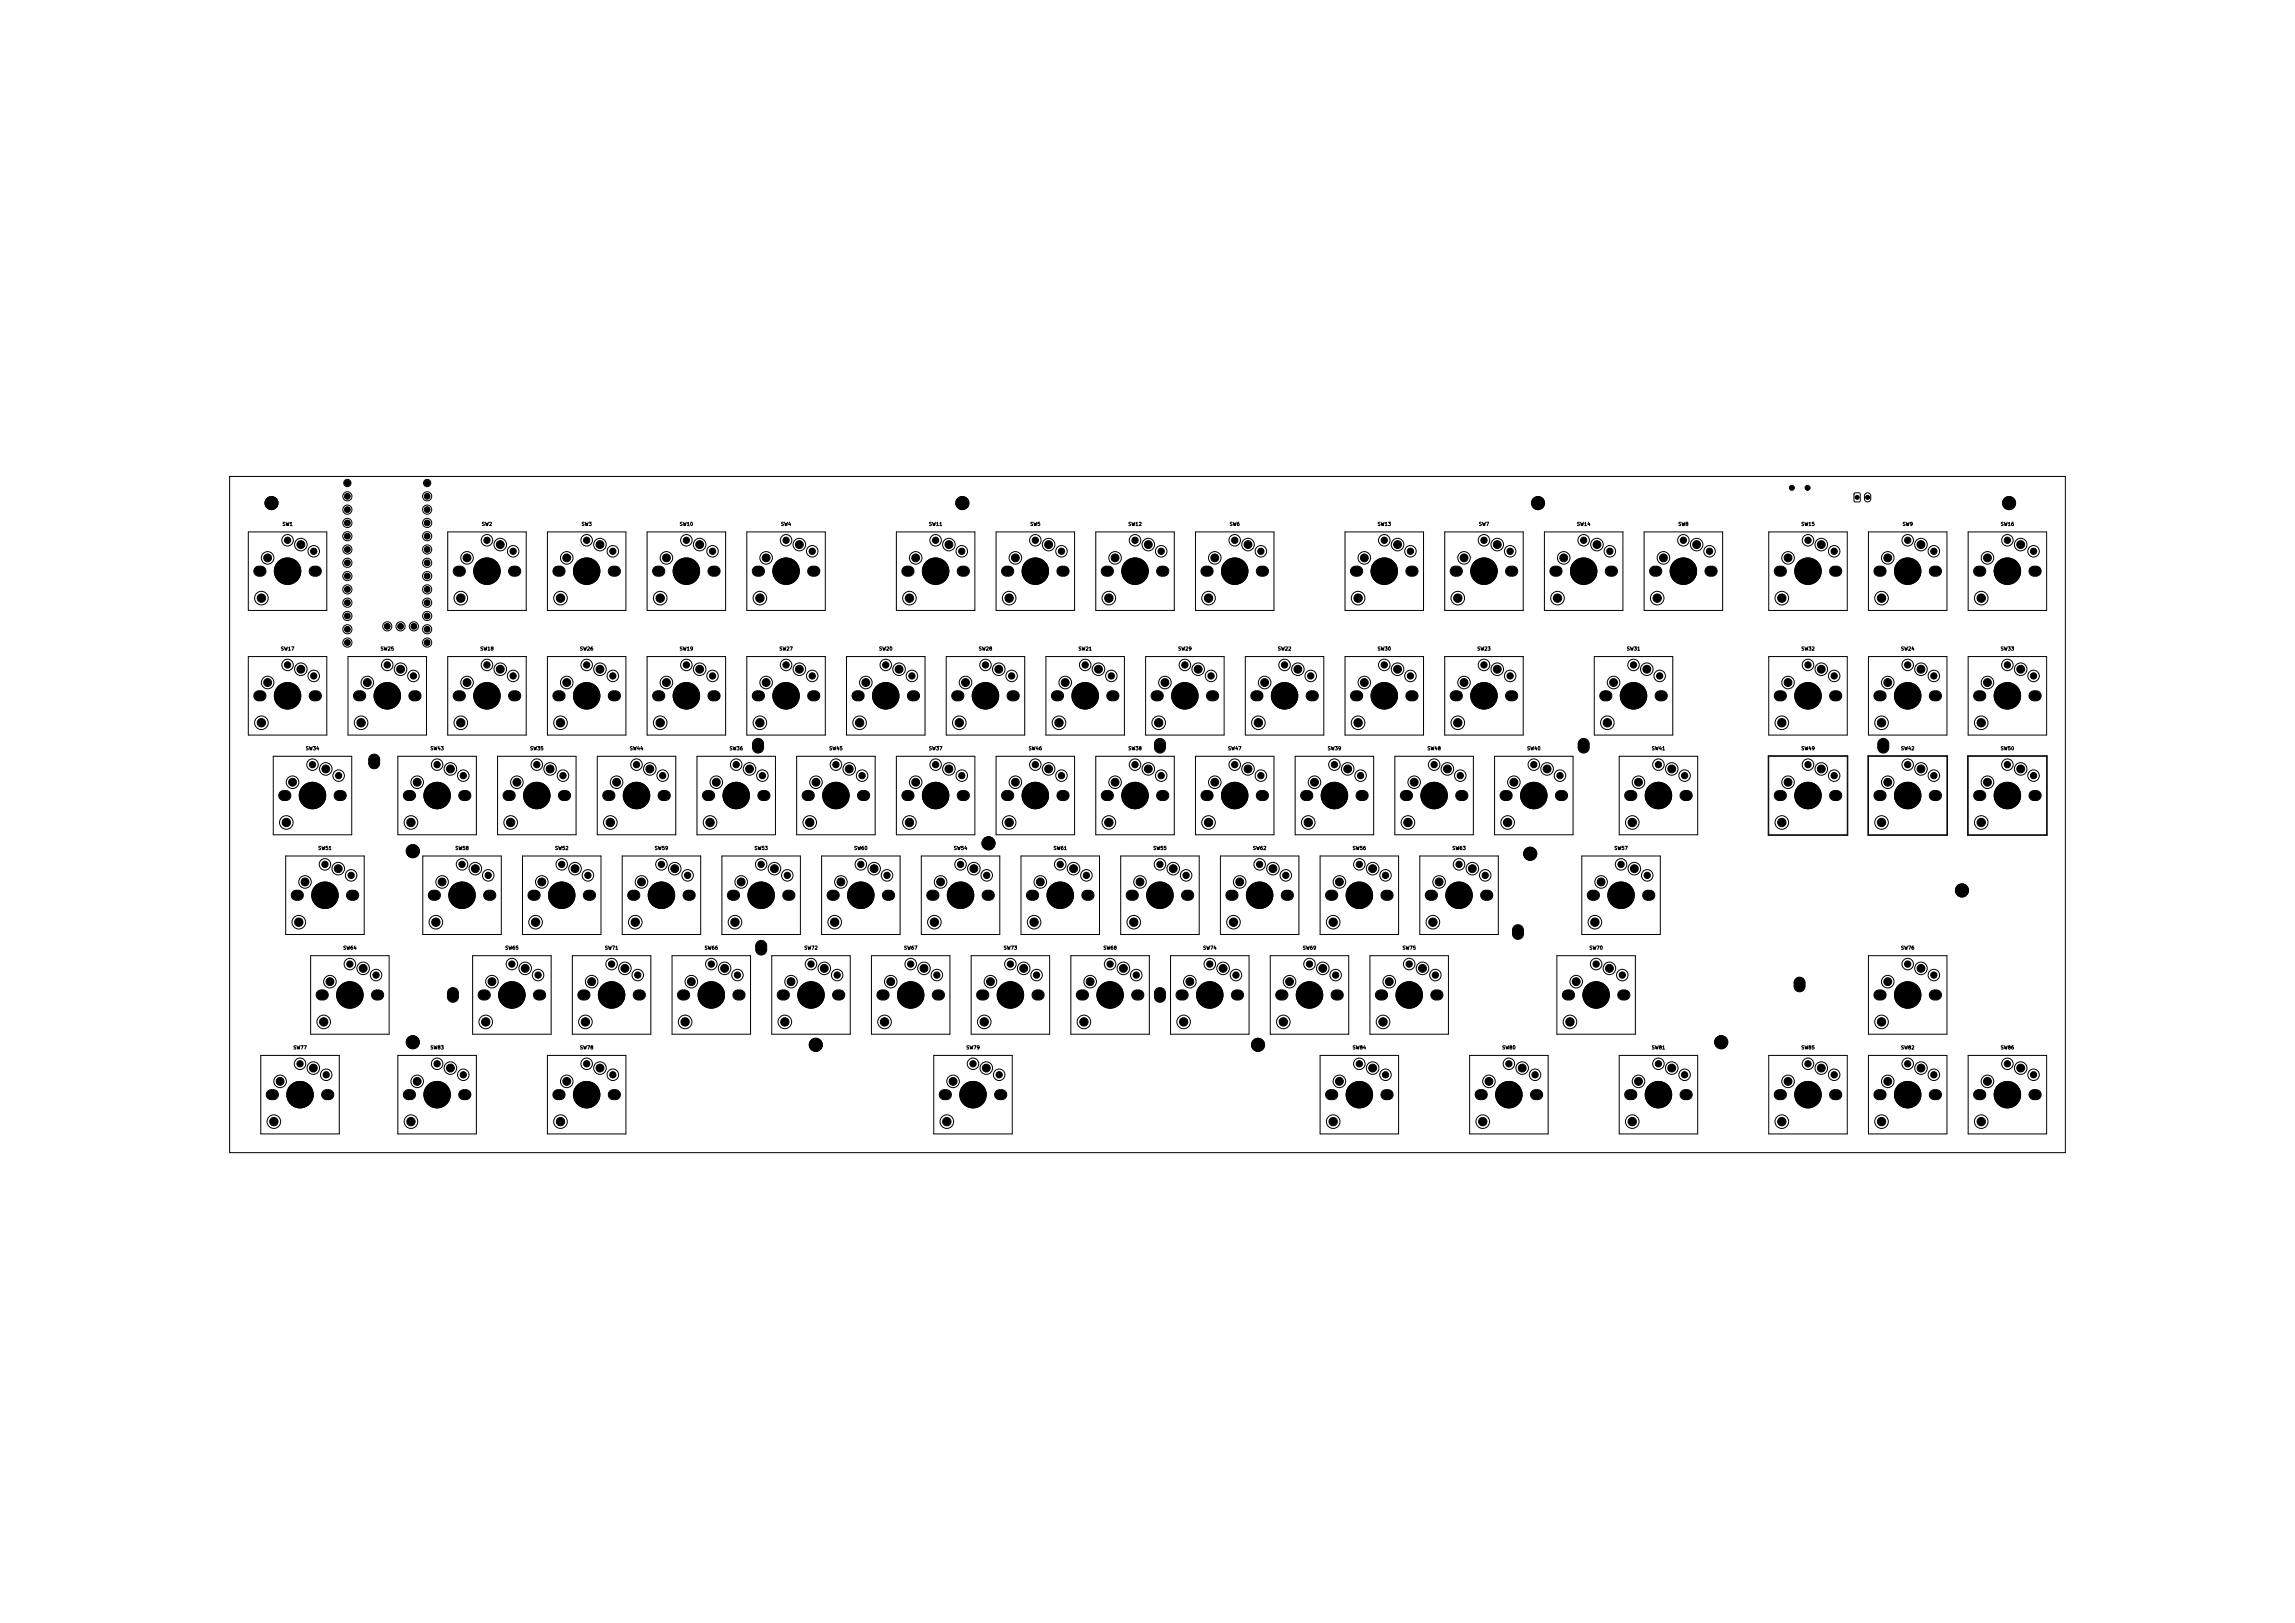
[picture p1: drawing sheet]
<svg xmlns="http://www.w3.org/2000/svg" width="297mm" height="210mm" viewBox="0 0 297 210" stroke-linecap="round" stroke-linejoin="round" font-family="sans-serif">
<defs><g id="words">
<g font-size=".5">
<text x="36.9" y="70.3">1</text>
<text x="38.6" y="70.9">1</text>
<text x="40.3" y="71.7">2</text>
<text x="62.7" y="70.3">1</text>
<text x="64.4" y="70.9">1</text>
<text x="66.1" y="71.7">2</text>
<text x="75.6" y="70.3">1</text>
<text x="77.3" y="70.9">1</text>
<text x="79" y="71.7">2</text>
<text x="88.5" y="70.3">1</text>
<text x="90.2" y="70.9">1</text>
<text x="91.9" y="71.7">2</text>
<text x="101.4" y="70.3">1</text>
<text x="103.1" y="70.9">1</text>
<text x="104.8" y="71.7">2</text>
<text x="120.8" y="70.3">1</text>
<text x="122.5" y="70.9">1</text>
<text x="124.2" y="71.7">2</text>
<text x="133.7" y="70.3">1</text>
<text x="135.4" y="70.9">1</text>
<text x="137.1" y="71.7">2</text>
<text x="146.6" y="70.3">1</text>
<text x="148.3" y="70.9">1</text>
<text x="150" y="71.7">2</text>
<text x="159.5" y="70.3">1</text>
<text x="161.2" y="70.9">1</text>
<text x="162.9" y="71.7">2</text>
<text x="178.9" y="70.3">1</text>
<text x="180.6" y="70.9">1</text>
<text x="182.2" y="71.7">2</text>
<text x="191.8" y="70.3">1</text>
<text x="193.5" y="70.9">1</text>
<text x="195.1" y="71.7">2</text>
<text x="204.7" y="70.3">1</text>
<text x="206.4" y="70.9">1</text>
<text x="208" y="71.7">2</text>
<text x="217.6" y="70.3">1</text>
<text x="219.3" y="70.9">1</text>
<text x="220.9" y="71.7">2</text>
<text x="233.7" y="70.3">1</text>
<text x="235.4" y="70.9">1</text>
<text x="237.1" y="71.7">2</text>
<text x="246.6" y="70.3">1</text>
<text x="248.3" y="70.9">1</text>
<text x="250" y="71.7">2</text>
<text x="259.5" y="70.3">1</text>
<text x="261.2" y="70.9">1</text>
<text x="262.9" y="71.7">2</text>
<text x="34.3" y="72.6">2</text>
<text x="60.1" y="72.6">2</text>
<text x="73" y="72.6">2</text>
<text x="85.9" y="72.6">2</text>
<text x="98.8" y="72.6">2</text>
<text x="118.2" y="72.6">2</text>
<text x="131.1" y="72.6">2</text>
<text x="144" y="72.6">2</text>
<text x="156.9" y="72.6">2</text>
<text x="176.2" y="72.6">2</text>
<text x="189.2" y="72.6">2</text>
<text x="202.1" y="72.6">2</text>
<text x="215" y="72.6">2</text>
<text x="231.1" y="72.6">2</text>
<text x="244" y="72.6">2</text>
<text x="256.9" y="72.6">2</text>
<text x="34.3" y="88.7">2</text>
<text x="36.9" y="86.4">1</text>
<text x="38.6" y="87">1</text>
<text x="40.3" y="87.8">2</text>
<text x="47.2" y="88.7">2</text>
<text x="49.8" y="86.4">1</text>
<text x="51.5" y="87">1</text>
<text x="53.2" y="87.8">2</text>
<text x="60.1" y="88.7">2</text>
<text x="62.7" y="86.4">1</text>
<text x="64.4" y="87">1</text>
<text x="66.1" y="87.8">2</text>
<text x="73" y="88.7">2</text>
<text x="75.6" y="86.4">1</text>
<text x="77.3" y="87">1</text>
<text x="79" y="87.8">2</text>
<text x="85.9" y="88.7">2</text>
<text x="88.5" y="86.4">1</text>
<text x="90.2" y="87">1</text>
<text x="91.9" y="87.8">2</text>
<text x="98.8" y="88.7">2</text>
<text x="101.4" y="86.4">1</text>
<text x="103.1" y="87">1</text>
<text x="104.8" y="87.8">2</text>
<text x="111.7" y="88.7">2</text>
<text x="114.3" y="86.4">1</text>
<text x="116" y="87">1</text>
<text x="117.7" y="87.8">2</text>
<text x="124.6" y="88.7">2</text>
<text x="127.2" y="86.4">1</text>
<text x="128.9" y="87">1</text>
<text x="130.6" y="87.8">2</text>
<text x="137.5" y="88.7">2</text>
<text x="140.1" y="86.4">1</text>
<text x="141.8" y="87">1</text>
<text x="143.5" y="87.8">2</text>
<text x="150.4" y="88.7">2</text>
<text x="153.1" y="86.4">1</text>
<text x="154.7" y="87">1</text>
<text x="156.4" y="87.8">2</text>
<text x="163.3" y="88.7">2</text>
<text x="166" y="86.4">1</text>
<text x="167.6" y="87">1</text>
<text x="169.3" y="87.8">2</text>
<text x="176.2" y="88.7">2</text>
<text x="178.9" y="86.4">1</text>
<text x="180.6" y="87">1</text>
<text x="182.2" y="87.8">2</text>
<text x="189.2" y="88.7">2</text>
<text x="191.8" y="86.4">1</text>
<text x="193.5" y="87">1</text>
<text x="195.1" y="87.8">2</text>
<text x="208.5" y="88.7">2</text>
<text x="211.1" y="86.4">1</text>
<text x="212.8" y="87">1</text>
<text x="214.5" y="87.8">2</text>
<text x="231.1" y="88.7">2</text>
<text x="233.7" y="86.4">1</text>
<text x="235.4" y="87">1</text>
<text x="237.1" y="87.8">2</text>
<text x="244" y="88.7">2</text>
<text x="246.6" y="86.4">1</text>
<text x="248.3" y="87">1</text>
<text x="250" y="87.8">2</text>
<text x="256.9" y="88.7">2</text>
<text x="259.5" y="86.4">1</text>
<text x="261.2" y="87">1</text>
<text x="262.9" y="87.8">2</text>
<text x="37.5" y="101.6">2</text>
<text x="40.2" y="99.3">1</text>
<text x="41.8" y="99.9">1</text>
<text x="43.5" y="100.7">2</text>
<text x="53.7" y="101.6">2</text>
<text x="56.3" y="99.3">1</text>
<text x="58" y="99.9">1</text>
<text x="59.7" y="100.7">2</text>
<text x="66.6" y="101.6">2</text>
<text x="69.2" y="99.3">1</text>
<text x="70.9" y="99.9">1</text>
<text x="72.6" y="100.7">2</text>
<text x="79.5" y="101.6">2</text>
<text x="82.1" y="99.3">1</text>
<text x="83.8" y="99.9">1</text>
<text x="85.5" y="100.7">2</text>
<text x="92.4" y="101.6">2</text>
<text x="95" y="99.3">1</text>
<text x="96.7" y="99.9">1</text>
<text x="98.4" y="100.7">2</text>
<text x="105.3" y="101.6">2</text>
<text x="107.9" y="99.3">1</text>
<text x="109.6" y="99.9">1</text>
<text x="111.3" y="100.7">2</text>
<text x="118.2" y="101.6">2</text>
<text x="120.8" y="99.3">1</text>
<text x="122.5" y="99.9">1</text>
<text x="124.2" y="100.7">2</text>
<text x="131.1" y="101.6">2</text>
<text x="133.7" y="99.3">1</text>
<text x="135.4" y="99.9">1</text>
<text x="137.1" y="100.7">2</text>
<text x="144" y="101.6">2</text>
<text x="146.6" y="99.3">1</text>
<text x="148.3" y="99.9">1</text>
<text x="150" y="100.7">2</text>
<text x="156.9" y="101.6">2</text>
<text x="159.5" y="99.3">1</text>
<text x="161.2" y="99.9">1</text>
<text x="162.9" y="100.7">2</text>
<text x="169.8" y="101.6">2</text>
<text x="172.4" y="99.3">1</text>
<text x="174.1" y="99.9">1</text>
<text x="175.8" y="100.7">2</text>
<text x="182.7" y="101.6">2</text>
<text x="185.3" y="99.3">1</text>
<text x="187" y="99.9">1</text>
<text x="188.7" y="100.7">2</text>
<text x="195.6" y="101.6">2</text>
<text x="198.2" y="99.3">1</text>
<text x="199.9" y="99.9">1</text>
<text x="201.6" y="100.7">2</text>
<text x="211.7" y="101.6">2</text>
<text x="214.3" y="99.3">1</text>
<text x="216" y="99.9">1</text>
<text x="217.7" y="100.7">2</text>
<text x="231.1" y="101.6">2</text>
<text x="233.7" y="99.3">1</text>
<text x="235.4" y="99.9">1</text>
<text x="237.1" y="100.7">2</text>
<text x="244" y="101.6">2</text>
<text x="246.6" y="99.3">1</text>
<text x="248.3" y="99.9">1</text>
<text x="250" y="100.7">2</text>
<text x="256.9" y="101.6">2</text>
<text x="259.5" y="99.3">1</text>
<text x="261.2" y="99.9">1</text>
<text x="262.9" y="100.7">2</text>
<text x="41.8" y="112.2">1</text>
<text x="43.5" y="112.8">1</text>
<text x="45.2" y="113.6">2</text>
<text x="59.5" y="112.2">1</text>
<text x="61.2" y="112.8">1</text>
<text x="62.9" y="113.6">2</text>
<text x="72.4" y="112.2">1</text>
<text x="74.1" y="112.8">1</text>
<text x="75.8" y="113.6">2</text>
<text x="85.3" y="112.2">1</text>
<text x="87" y="112.8">1</text>
<text x="88.7" y="113.6">2</text>
<text x="98.2" y="112.2">1</text>
<text x="99.9" y="112.8">1</text>
<text x="101.6" y="113.6">2</text>
<text x="111.1" y="112.2">1</text>
<text x="112.8" y="112.8">1</text>
<text x="114.5" y="113.6">2</text>
<text x="124" y="112.2">1</text>
<text x="125.7" y="112.8">1</text>
<text x="127.4" y="113.6">2</text>
<text x="136.9" y="112.2">1</text>
<text x="138.6" y="112.8">1</text>
<text x="140.3" y="113.6">2</text>
<text x="149.8" y="112.2">1</text>
<text x="151.5" y="112.8">1</text>
<text x="153.2" y="113.6">2</text>
<text x="162.7" y="112.2">1</text>
<text x="164.4" y="112.8">1</text>
<text x="166.1" y="113.6">2</text>
<text x="175.6" y="112.2">1</text>
<text x="177.3" y="112.8">1</text>
<text x="179" y="113.6">2</text>
<text x="188.5" y="112.2">1</text>
<text x="190.2" y="112.8">1</text>
<text x="191.9" y="113.6">2</text>
<text x="209.5" y="112.2">1</text>
<text x="211.2" y="112.8">1</text>
<text x="212.9" y="113.6">2</text>
<text x="39.2" y="114.5">2</text>
<text x="56.9" y="114.5">2</text>
<text x="69.8" y="114.5">2</text>
<text x="82.7" y="114.5">2</text>
<text x="95.6" y="114.5">2</text>
<text x="108.5" y="114.5">2</text>
<text x="121.4" y="114.5">2</text>
<text x="134.3" y="114.5">2</text>
<text x="147.2" y="114.5">2</text>
<text x="160.1" y="114.5">2</text>
<text x="173" y="114.5">2</text>
<text x="185.9" y="114.5">2</text>
<text x="206.9" y="114.5">2</text>
<text x="45" y="125.1">1</text>
<text x="46.7" y="125.7">1</text>
<text x="66" y="125.1">1</text>
<text x="67.7" y="125.7">1</text>
<text x="78.9" y="125.1">1</text>
<text x="80.6" y="125.7">1</text>
<text x="91.8" y="125.1">1</text>
<text x="93.5" y="125.7">1</text>
<text x="104.7" y="125.1">1</text>
<text x="106.4" y="125.7">1</text>
<text x="117.6" y="125.1">1</text>
<text x="119.3" y="125.7">1</text>
<text x="130.5" y="125.1">1</text>
<text x="132.2" y="125.7">1</text>
<text x="143.4" y="125.1">1</text>
<text x="145.1" y="125.7">1</text>
<text x="156.3" y="125.1">1</text>
<text x="158" y="125.7">1</text>
<text x="169.2" y="125.1">1</text>
<text x="170.9" y="125.7">1</text>
<text x="182.1" y="125.1">1</text>
<text x="183.8" y="125.7">1</text>
<text x="206.3" y="125.1">1</text>
<text x="208" y="125.7">1</text>
<text x="246.6" y="125.1">1</text>
<text x="248.3" y="125.7">1</text>
<text x="42.4" y="127.4">2</text>
<text x="48.4" y="126.5">2</text>
<text x="63.4" y="127.4">2</text>
<text x="69.3" y="126.5">2</text>
<text x="76.3" y="127.4">2</text>
<text x="82.2" y="126.5">2</text>
<text x="89.2" y="127.4">2</text>
<text x="95.2" y="126.5">2</text>
<text x="102.1" y="127.4">2</text>
<text x="108.1" y="126.5">2</text>
<text x="115" y="127.4">2</text>
<text x="121" y="126.5">2</text>
<text x="127.9" y="127.4">2</text>
<text x="133.9" y="126.5">2</text>
<text x="140.8" y="127.4">2</text>
<text x="146.8" y="126.5">2</text>
<text x="153.7" y="127.4">2</text>
<text x="159.7" y="126.5">2</text>
<text x="166.6" y="127.4">2</text>
<text x="172.6" y="126.5">2</text>
<text x="179.5" y="127.4">2</text>
<text x="185.5" y="126.5">2</text>
<text x="203.7" y="127.4">2</text>
<text x="209.7" y="126.5">2</text>
<text x="244" y="127.4">2</text>
<text x="250" y="126.5">2</text>
<text x="35.9" y="140.3">2</text>
<text x="38.5" y="138">1</text>
<text x="40.2" y="138.6">1</text>
<text x="41.9" y="139.4">2</text>
<text x="53.7" y="140.3">2</text>
<text x="56.3" y="138">1</text>
<text x="58" y="138.6">1</text>
<text x="59.7" y="139.4">2</text>
<text x="73" y="140.3">2</text>
<text x="75.6" y="138">1</text>
<text x="77.3" y="138.6">1</text>
<text x="79" y="139.4">2</text>
<text x="123" y="140.3">2</text>
<text x="125.6" y="138">1</text>
<text x="127.3" y="138.6">1</text>
<text x="129" y="139.4">2</text>
<text x="173" y="140.3">2</text>
<text x="175.6" y="138">1</text>
<text x="177.3" y="138.6">1</text>
<text x="179" y="139.4">2</text>
<text x="192.4" y="140.3">2</text>
<text x="195" y="138">1</text>
<text x="196.7" y="138.6">1</text>
<text x="198.4" y="139.4">2</text>
<text x="211.7" y="140.3">2</text>
<text x="214.3" y="138">1</text>
<text x="216" y="138.6">1</text>
<text x="217.7" y="139.4">2</text>
<text x="231.1" y="140.3">2</text>
<text x="233.7" y="138">1</text>
<text x="235.4" y="138.6">1</text>
<text x="237.1" y="139.4">2</text>
<text x="244" y="140.3">2</text>
<text x="246.6" y="138">1</text>
<text x="248.3" y="138.6">1</text>
<text x="250" y="139.4">2</text>
<text x="256.9" y="140.3">2</text>
<text x="259.5" y="138">1</text>
<text x="261.2" y="138.6">1</text>
<text x="262.9" y="139.4">2</text>
</g>
<g font-size=".4">
<text x="44.5" y="64.5">24</text>
<text x="55.1" y="64.5">1</text>
<text x="123.8" y="65.4">H10</text>
<text x="198.3" y="65.4">H11</text>
<text x="240.6" y="64.6" transform="rotate(-90 240.6 64.6)">1</text>
<text x="242" y="64.6" transform="rotate(-90 242 64.6)">2</text>
<text x="259.3" y="65.4">H12</text>
<text x="36.5" y="68.1">SW1</text>
<text x="44.5" y="71.4">20</text>
<text x="44.5" y="69.7">21</text>
<text x="44.5" y="68">22</text>
<text x="44.5" y="66.2">23</text>
<text x="55.1" y="66.2">2</text>
<text x="55.1" y="68">3</text>
<text x="55.1" y="69.7">4</text>
<text x="55.1" y="71.4">5</text>
<text x="62.3" y="68.1">SW2</text>
<text x="75.2" y="68.1">SW3</text>
<text x="87.9" y="68.1">SW10</text>
<text x="101" y="68.1">SW4</text>
<text x="120.2" y="68.1">SW11</text>
<text x="133.3" y="68.1">SW5</text>
<text x="146" y="68.1">SW12</text>
<text x="159.1" y="68.1">SW6</text>
<text x="178.2" y="68.1">SW13</text>
<text x="191.3" y="68.1">SW7</text>
<text x="204" y="68.1">SW14</text>
<text x="217.1" y="68.1">SW8</text>
<text x="233.1" y="68.1">SW15</text>
<text x="246.2" y="68.1">SW9</text>
<text x="258.9" y="68.1">SW16</text>
<text x="44.5" y="76.6">17</text>
<text x="44.5" y="74.8">18</text>
<text x="44.5" y="73.1">19</text>
<text x="55.1" y="73.1">6</text>
<text x="55.1" y="74.8">7</text>
<text x="55.1" y="76.6">8</text>
<text x="44.5" y="83.4">13</text>
<text x="44.5" y="81.7">14</text>
<text x="44.5" y="80">15</text>
<text x="44.5" y="78.3">16</text>
<text x="49.7" y="81.3">27</text>
<text x="51.4" y="81.3">26</text>
<text x="53.1" y="81.3">25</text>
<text x="54.9" y="80">10</text>
<text x="54.9" y="81.7">11</text>
<text x="54.9" y="83.4">12</text>
<text x="55.1" y="78.3">9</text>
<text x="36.3" y="84.3">SW17</text>
<text x="49.2" y="84.3">SW25</text>
<text x="62.1" y="84.3">SW18</text>
<text x="75" y="84.3">SW26</text>
<text x="87.9" y="84.3">SW19</text>
<text x="100.8" y="84.3">SW27</text>
<text x="113.7" y="84.3">SW20</text>
<text x="126.6" y="84.3">SW28</text>
<text x="139.5" y="84.3">SW21</text>
<text x="152.4" y="84.3">SW29</text>
<text x="165.3" y="84.3">SW22</text>
<text x="178.2" y="84.3">SW30</text>
<text x="191.1" y="84.3">SW23</text>
<text x="210.5" y="84.3">SW31</text>
<text x="233.1" y="84.3">SW32</text>
<text x="246" y="84.3">SW24</text>
<text x="258.9" y="84.3">SW33</text>
<text x="39.5" y="97.2">SW34</text>
<text x="55.6" y="97.2">SW43</text>
<text x="68.5" y="97.2">SW35</text>
<text x="81.4" y="97.2">SW44</text>
<text x="94.4" y="97.2">SW36</text>
<text x="107.3" y="97.2">SW45</text>
<text x="120.2" y="97.2">SW37</text>
<text x="133.1" y="97.2">SW46</text>
<text x="146" y="97.2">SW38</text>
<text x="158.9" y="97.2">SW47</text>
<text x="171.8" y="97.2">SW39</text>
<text x="184.7" y="97.2">SW48</text>
<text x="197.6" y="97.2">SW40</text>
<text x="213.7" y="97.2">SW41</text>
<text x="233.1" y="97.2">SW49</text>
<text x="246" y="97.2">SW42</text>
<text x="258.9" y="97.2">SW50</text>
<text x="41.1" y="110.1">SW51</text>
<text x="58.9" y="110.1">SW58</text>
<text x="71.8" y="110.1">SW52</text>
<text x="84.7" y="110.1">SW59</text>
<text x="97.6" y="110.1">SW53</text>
<text x="110.5" y="110.1">SW60</text>
<text x="123.4" y="110.1">SW54</text>
<text x="136.3" y="110.1">SW61</text>
<text x="149.2" y="110.1">SW55</text>
<text x="162.1" y="110.1">SW62</text>
<text x="175" y="110.1">SW56</text>
<text x="187.9" y="110.1">SW63</text>
<text x="208.9" y="110.1">SW57</text>
<text x="44.4" y="123">SW64</text>
<text x="65.3" y="123">SW65</text>
<text x="78.2" y="123">SW71</text>
<text x="91.1" y="123">SW66</text>
<text x="104" y="123">SW72</text>
<text x="116.9" y="123">SW67</text>
<text x="129.8" y="123">SW73</text>
<text x="142.7" y="123">SW68</text>
<text x="155.6" y="123">SW74</text>
<text x="168.5" y="123">SW69</text>
<text x="181.4" y="123">SW75</text>
<text x="205.6" y="123">SW70</text>
<text x="246" y="123">SW76</text>
<text x="37.9" y="135.9">SW77</text>
<text x="55.6" y="135.9">SW83</text>
<text x="75" y="135.9">SW78</text>
<text x="125" y="135.9">SW79</text>
<text x="175" y="135.9">SW84</text>
<text x="194.3" y="135.9">SW80</text>
<text x="213.7" y="135.9">SW81</text>
<text x="233.1" y="135.9">SW85</text>
<text x="246" y="135.9">SW82</text>
<text x="258.9" y="135.9">SW86</text>
</g>
<g font-size=".3">
<text x="44.6" y="62.7">29</text>
<text x="54.9" y="62.7">28</text>
</g>
</g></defs>
<g fill="none" stroke="#000" stroke-width=".13">
<path d="M29.7 61.6h237.6v87.5h-237.6zM32.1 68.8h10.2v10.2h-10.2zM33.5 73.3a.64 .64 0 0 0-.7 .6 .64 .64 0 0 0 .7 .7h.3a.64 .64 0 0 0 .6-.7 .64 .64 0 0 0-.6-.6M33.5 73.3h.3M40.7 73.3h.2M40.7 73.3a.64 .64 0 0 0-.7 .6 .64 .64 0 0 0 .7 .7h.2a.64 .64 0 0 0 .7-.7 .64 .64 0 0 0-.7-.6M57.9 68.8h10.2v10.2h-10.2zM59.3 73.3a.64 .64 0 0 0-.6 .6 .64 .64 0 0 0 .6 .7h.3a.64 .64 0 0 0 .6-.7 .64 .64 0 0 0-.6-.6M59.3 73.3h.3M66.5 73.3a.64 .64 0 0 0-.7 .6 .64 .64 0 0 0 .7 .7h.2a.64 .64 0 0 0 .7-.7 .64 .64 0 0 0-.7-.6M66.5 73.3h.2M70.8 68.8h10.2v10.2h-10.2z"/>
<path d="M72.2 73.3a.64 .64 0 0 0-.6 .6 .64 .64 0 0 0 .6 .7h.3a.64 .64 0 0 0 .6-.7 .64 .64 0 0 0-.6-.6M72.2 73.3h.3M79.4 73.3a.64 .64 0 0 0-.7 .6 .64 .64 0 0 0 .7 .7h.2a.64 .64 0 0 0 .7-.7 .64 .64 0 0 0-.7-.6M79.4 73.3h.2M83.7 68.8h10.2v10.2h-10.2zM85.1 73.3h.3M85.1 73.3a.64 .64 0 0 0-.6 .6 .64 .64 0 0 0 .6 .7h.3a.64 .64 0 0 0 .6-.7 .64 .64 0 0 0-.6-.6M92.3 73.3a.64 .64 0 0 0-.7 .6 .64 .64 0 0 0 .7 .7h.2a.64 .64 0 0 0 .7-.7 .64 .64 0 0 0-.7-.6M92.3 73.3h.2M96.6 68.8h10.2v10.2h-10.2zM98 73.3h.3M98 73.3a.64 .64 0 0 0-.6 .6 .64 .64 0 0 0 .6 .7h.3a.64 .64 0 0 0 .6-.7 .64 .64 0 0 0-.6-.6"/>
<path d="M105.2 73.3a.64 .64 0 0 0-.7 .6 .64 .64 0 0 0 .7 .7h.3a.64 .64 0 0 0 .6-.7 .64 .64 0 0 0-.6-.6M105.2 73.3h.3M116 68.8h10.2v10.2h-10.2zM117.4 73.3a.64 .64 0 0 0-.7 .6 .64 .64 0 0 0 .7 .7h.2a.64 .64 0 0 0 .7-.7 .64 .64 0 0 0-.7-.6M117.4 73.3h.2M124.5 73.3a.64 .64 0 0 0-.6 .6 .64 .64 0 0 0 .6 .7h.3a.64 .64 0 0 0 .6-.7 .64 .64 0 0 0-.6-.6M124.5 73.3h.3M128.9 68.8h10.2v10.2h-10.2zM130.3 73.3a.64 .64 0 0 0-.7 .6 .64 .64 0 0 0 .7 .7h.2a.64 .64 0 0 0 .7-.7 .64 .64 0 0 0-.7-.6M130.3 73.3h.2M137.4 73.3a.64 .64 0 0 0-.6 .6 .64 .64 0 0 0 .6 .7h.3a.64 .64 0 0 0 .7-.7 .64 .64 0 0 0-.7-.6M137.4 73.3h.3"/>
<path d="M141.8 68.8h10.2v10.2h-10.2zM143.2 73.3h.2M143.2 73.3a.64 .64 0 0 0-.7 .6 .64 .64 0 0 0 .7 .7h.2a.64 .64 0 0 0 .7-.7 .64 .64 0 0 0-.7-.6M150.3 73.3a.64 .64 0 0 0-.6 .6 .64 .64 0 0 0 .6 .7h.3a.64 .64 0 0 0 .7-.7 .64 .64 0 0 0-.7-.6M150.3 73.3h.3M154.7 68.8h10.2v10.2h-10.2zM156.1 73.3h.2M156.1 73.3a.64 .64 0 0 0-.7 .6 .64 .64 0 0 0 .7 .7h.2a.64 .64 0 0 0 .7-.7 .64 .64 0 0 0-.7-.6M163.2 73.3a.64 .64 0 0 0-.6 .6 .64 .64 0 0 0 .6 .7h.3a.64 .64 0 0 0 .7-.7 .64 .64 0 0 0-.7-.6M163.2 73.3h.3M174.1 68.8h10.1v10.2h-10.1zM175.4 73.3a.64 .64 0 0 0-.6 .6 .64 .64 0 0 0 .6 .7h.3a.64 .64 0 0 0 .6-.7 .64 .64 0 0 0-.6-.6"/>
<path d="M175.4 73.3h.3M182.6 73.3a.64 .64 0 0 0-.7 .6 .64 .64 0 0 0 .7 .7h.3a.64 .64 0 0 0 .6-.7 .64 .64 0 0 0-.6-.6M182.6 73.3h.3M187 68.8h10.1v10.2h-10.1zM188.3 73.3a.64 .64 0 0 0-.6 .6 .64 .64 0 0 0 .6 .7h.3a.64 .64 0 0 0 .6-.7 .64 .64 0 0 0-.6-.6M188.3 73.3h.3M195.5 73.3a.64 .64 0 0 0-.7 .6 .64 .64 0 0 0 .7 .7h.3a.64 .64 0 0 0 .6-.7 .64 .64 0 0 0-.6-.6M195.5 73.3h.3M199.9 68.8h10.1v10.2h-10.1zM201.2 73.3a.64 .64 0 0 0-.6 .6 .64 .64 0 0 0 .6 .7h.3a.64 .64 0 0 0 .6-.7 .64 .64 0 0 0-.6-.6M201.2 73.3h.3M208.4 73.3a.64 .64 0 0 0-.7 .6 .64 .64 0 0 0 .7 .7h.3a.64 .64 0 0 0 .6-.7 .64 .64 0 0 0-.6-.6"/>
<path d="M208.4 73.3h.3M212.8 68.8h10.1v10.2h-10.1zM214.1 73.3h.3M214.1 73.3a.64 .64 0 0 0-.6 .6 .64 .64 0 0 0 .6 .7h.3a.64 .64 0 0 0 .7-.7 .64 .64 0 0 0-.7-.6M221.3 73.3a.64 .64 0 0 0-.7 .6 .64 .64 0 0 0 .7 .7h.3a.64 .64 0 0 0 .6-.7 .64 .64 0 0 0-.6-.6M221.3 73.3h.3M228.9 68.8h10.2v10.2h-10.2zM230.3 73.3a.64 .64 0 0 0-.7 .6 .64 .64 0 0 0 .7 .7h.2a.64 .64 0 0 0 .7-.7 .64 .64 0 0 0-.7-.6M230.3 73.3h.2M237.4 73.3h.3M237.4 73.3a.64 .64 0 0 0-.6 .6 .64 .64 0 0 0 .6 .7h.3a.64 .64 0 0 0 .6-.7 .64 .64 0 0 0-.6-.6M240 63.8h.6l.1 .1v.9l-.1 .1-.5 .1-.2-.2z"/>
<path d="M241.4 63.9l.4-.1 .3 .2v.6l-.2 .3h-.3l-.3-.2v-.6zM241.8 68.8h10.2v10.2h-10.2zM243.2 73.3a.64 .64 0 0 0-.7 .6 .64 .64 0 0 0 .7 .7h.2a.64 .64 0 0 0 .7-.7 .64 .64 0 0 0-.7-.6M243.2 73.3h.2M250.3 73.3h.3M250.3 73.3a.64 .64 0 0 0-.6 .6 .64 .64 0 0 0 .6 .7h.3a.64 .64 0 0 0 .6-.7 .64 .64 0 0 0-.6-.6M254.7 68.8h10.2v10.2h-10.2zM256.1 73.3h.2M256.1 73.3a.64 .64 0 0 0-.7 .6 .64 .64 0 0 0 .7 .7h.2a.64 .64 0 0 0 .7-.7 .64 .64 0 0 0-.7-.6M263.2 73.3a.64 .64 0 0 0-.6 .6 .64 .64 0 0 0 .6 .7h.3a.64 .64 0 0 0 .6-.7 .64 .64 0 0 0-.6-.6M263.2 73.3h.3M32.1 85h10.2v10.1h-10.2z"/>
<path d="M33 89.6l.3-.2h.5a.64 .64 0 0 1 .6 .6 .64 .64 0 0 1-.6 .7h-.3a.64 .64 0 0 1-.6-.4 .64 .64 0 0 1 .1-.7zM35.4 97.9h10.1v10.1h-10.1zM40.2 89.6l.3-.2h.4a.64 .64 0 0 1 .7 .6 .64 .64 0 0 1-.7 .7h-.2a.64 .64 0 0 1-.6-.4 .64 .64 0 0 1 .1-.7zM45 85h10.2v10.1h-10.2zM45.9 89.6l.3-.2h.5a.64 .64 0 0 1 .6 .6 .64 .64 0 0 1-.6 .7h-.3a.64 .64 0 0 1-.6-.4 .64 .64 0 0 1 .1-.7zM47.9 97.8a.71 .71 0 0 1 .8-.2 .71 .71 0 0 1 .4 .7v.5a.71 .71 0 0 1-.7 .7 .71 .71 0 0 1-.7-.7v-.6zM51.5 97.9h10.1v10.1h-10.1zM53.1 89.6l.3-.2h.4a.64 .64 0 0 1 .7 .6 .64 .64 0 0 1-.7 .7h-.2a.64 .64 0 0 1-.6-.4 .64 .64 0 0 1 .1-.7zM57.9 85h10.2v10.1h-10.2zM58.8 89.6l.3-.2h.5a.64 .64 0 0 1 .6 .6 .64 .64 0 0 1-.6 .7h-.3a.64 .64 0 0 1-.6-.4 .64 .64 0 0 1 .1-.7zM64.4 97.9h10.2v10.1h-10.2zM66 89.6l.3-.2h.4a.64 .64 0 0 1 .7 .6 .64 .64 0 0 1-.7 .7h-.2a.64 .64 0 0 1-.6-.4 .64 .64 0 0 1 .1-.7z"/>
<path d="M70.8 85h10.2v10.1h-10.2zM71.7 89.6l.3-.2h.5a.64 .64 0 0 1 .6 .6 .64 .64 0 0 1-.6 .7h-.3a.64 .64 0 0 1-.6-.4 .64 .64 0 0 1 .1-.7zM77.3 97.9h10.2v10.1h-10.2zM78.9 89.6l.3-.2h.4a.64 .64 0 0 1 .7 .6 .64 .64 0 0 1-.7 .7h-.2a.64 .64 0 0 1-.6-.4 .64 .64 0 0 1 .1-.7zM83.7 85h10.2v10.1h-10.2zM84.6 89.6l.3-.2h.5a.64 .64 0 0 1 .6 .6 .64 .64 0 0 1-.6 .7h-.3a.64 .64 0 0 1-.6-.4 .64 .64 0 0 1 .1-.7zM90.2 97.9h10.2v10.1h-10.2zM91.8 89.6l.3-.2h.4a.64 .64 0 0 1 .7 .6 .64 .64 0 0 1-.7 .7h-.2a.64 .64 0 0 1-.6-.4 .64 .64 0 0 1 .1-.7zM96.6 85h10.2v10.1h-10.2zM97.5 89.6l.3-.2h.5a.64 .64 0 0 1 .6 .6 .64 .64 0 0 1-.6 .7h-.3a.64 .64 0 0 1-.6-.4 .64 .64 0 0 1 .1-.7zM97.6 95.8a.71 .71 0 0 1 .8-.2 .71 .71 0 0 1 .4 .7v.4a.71 .71 0 0 1-.7 .7 .71 .71 0 0 1-.7-.7v-.6zM103.1 97.9h10.2v10.1h-10.2z"/>
<path d="M104.7 89.6l.3-.2h.5a.64 .64 0 0 1 .6 .6 .64 .64 0 0 1-.6 .7h-.3a.64 .64 0 0 1-.6-.4 .64 .64 0 0 1 .1-.7zM109.5 85h10.2v10.1h-10.2zM110.4 89.6l.3-.2h.5a.64 .64 0 0 1 .6 .6 .64 .64 0 0 1-.6 .7h-.3a.64 .64 0 0 1-.6-.4 .64 .64 0 0 1 .1-.7zM116 97.9h10.2v10.1h-10.2zM117.6 89.6l.3-.2h.5a.64 .64 0 0 1 .6 .6 .64 .64 0 0 1-.6 .7h-.3a.64 .64 0 0 1-.6-.4 .64 .64 0 0 1 .1-.7zM122.5 85h10.1v10.1h-10.1zM123.4 89.6l.2-.2h.5a.64 .64 0 0 1 .6 .6 .64 .64 0 0 1-.6 .7h-.3a.64 .64 0 0 1-.6-.4 .64 .64 0 0 1 .2-.7zM128.9 97.9h10.2v10.1h-10.2zM130.5 89.6l.3-.2h.5a.64 .64 0 0 1 .6 .6 .64 .64 0 0 1-.6 .7h-.3a.64 .64 0 0 1-.6-.4 .64 .64 0 0 1 .1-.7zM135.4 85h10.1v10.1h-10.1zM136.3 89.6l.2-.2h.5a.64 .64 0 0 1 .6 .6 .64 .64 0 0 1-.6 .7h-.3a.64 .64 0 0 1-.6-.4 .64 .64 0 0 1 .2-.7zM141.8 97.9h10.2v10.1h-10.2z"/>
<path d="M143.4 89.6l.3-.2h.5a.64 .64 0 0 1 .6 .6 .64 .64 0 0 1-.6 .7h-.3a.64 .64 0 0 1-.6-.4 .64 .64 0 0 1 .1-.7zM148.3 85h10.1v10.1h-10.1zM149.2 89.6l.2-.2h.5a.64 .64 0 0 1 .6 .6 .64 .64 0 0 1-.6 .7h-.3a.64 .64 0 0 1-.6-.4 .64 .64 0 0 1 .2-.7zM149.6 95.8a.71 .71 0 0 1 .8-.2 .71 .71 0 0 1 .4 .7v.4a.71 .71 0 0 1-.7 .7 .71 .71 0 0 1-.7-.7v-.6zM154.7 97.9h10.2v10.1h-10.2zM156.3 89.6l.3-.2h.5a.64 .64 0 0 1 .6 .6 .64 .64 0 0 1-.6 .7h-.3a.64 .64 0 0 1-.6-.4 .64 .64 0 0 1 .1-.7zM161.2 85h10.1v10.1h-10.1zM162.1 89.6l.2-.2h.5a.64 .64 0 0 1 .6 .6 .64 .64 0 0 1-.6 .7h-.3a.64 .64 0 0 1-.6-.4 .64 .64 0 0 1 .2-.7zM167.6 97.9h10.2v10.1h-10.2zM169.2 89.6l.3-.2h.5a.64 .64 0 0 1 .6 .6 .64 .64 0 0 1-.6 .7h-.3a.64 .64 0 0 1-.6-.4 .64 .64 0 0 1 .1-.7zM174.1 85h10.1v10.1h-10.1zM175 89.6l.3-.2h.4a.64 .64 0 0 1 .6 .6 .64 .64 0 0 1-.6 .7h-.3a.64 .64 0 0 1-.6-.4 .64 .64 0 0 1 .2-.7z"/>
<path d="M180.5 97.9h10.2v10.1h-10.2zM182.1 89.6l.3-.2h.5a.64 .64 0 0 1 .6 .6 .64 .64 0 0 1-.6 .7h-.3a.64 .64 0 0 1-.6-.4 .64 .64 0 0 1 .1-.7zM187 85h10.1v10.1h-10.1zM187.9 89.6l.3-.2h.4a.64 .64 0 0 1 .6 .6 .64 .64 0 0 1-.6 .7h-.3a.64 .64 0 0 1-.6-.4 .64 .64 0 0 1 .2-.7zM193.4 97.9h10.2v10.1h-10.2zM195 89.6l.3-.2h.5a.64 .64 0 0 1 .6 .6 .64 .64 0 0 1-.6 .7h-.3a.64 .64 0 0 1-.6-.4 .64 .64 0 0 1 .1-.7zM204.4 95.8a.71 .71 0 0 1 .8-.2 .71 .71 0 0 1 .5 .7v.4a.71 .71 0 0 1-.8 .7 .71 .71 0 0 1-.7-.7v-.6zM206.3 85h10.2v10.1h-10.2zM207.2 89.6l.3-.2h.5a.64 .64 0 0 1 .6 .6 .64 .64 0 0 1-.6 .7h-.3a.64 .64 0 0 1-.6-.4 .64 .64 0 0 1 .1-.7zM209.5 97.9h10.2v10.1h-10.2zM214.4 89.6l.3-.2h.4a.64 .64 0 0 1 .7 .6 .64 .64 0 0 1-.7 .7h-.3a.64 .64 0 0 1-.6-.4 .64 .64 0 0 1 .2-.7zM228.8 97.8h10.3v10.3h-10.3z"/>
<path d="M228.9 97.9h10.2v10.1h-10.2zM228.9 85h10.2v10.1h-10.2zM229.8 89.6l.3-.2h.4a.64 .64 0 0 1 .7 .6 .64 .64 0 0 1-.7 .7h-.2a.64 .64 0 0 1-.6-.4 .64 .64 0 0 1 .1-.7zM237 89.6l.3-.2h.4a.64 .64 0 0 1 .6 .6 .64 .64 0 0 1-.6 .7h-.3a.64 .64 0 0 1-.6-.4 .64 .64 0 0 1 .2-.7zM241.7 97.8h10.3v10.3h-10.3zM241.8 97.9h10.2v10.1h-10.2zM241.8 85h10.2v10.1h-10.2zM242.7 89.6l.3-.2h.4a.64 .64 0 0 1 .7 .6 .64 .64 0 0 1-.7 .7h-.2a.64 .64 0 0 1-.6-.4 .64 .64 0 0 1 .1-.7zM243.2 95.8a.71 .71 0 0 1 .8-.2 .71 .71 0 0 1 .4 .7v.4a.71 .71 0 0 1-.7 .7 .71 .71 0 0 1-.7-.7v-.6zM249.9 89.6l.3-.2h.4a.64 .64 0 0 1 .6 .6 .64 .64 0 0 1-.6 .7h-.3a.64 .64 0 0 1-.6-.4 .64 .64 0 0 1 .2-.7zM254.6 97.8h10.3v10.3h-10.3zM254.7 97.9h10.2v10.1h-10.2z"/>
<path d="M254.7 85h10.2v10.1h-10.2zM255.6 89.6l.3-.2h.4a.64 .64 0 0 1 .7 .6 .64 .64 0 0 1-.7 .7h-.2a.64 .64 0 0 1-.6-.4 .64 .64 0 0 1 .1-.7zM262.8 89.6l.3-.2h.4a.64 .64 0 0 1 .6 .6 .64 .64 0 0 1-.6 .7h-.3a.64 .64 0 0 1-.6-.4 .64 .64 0 0 1 .2-.7zM36.3 102.5l.2-.2h.5a.64 .64 0 0 1 .6 .6 .64 .64 0 0 1-.6 .7h-.3a.64 .64 0 0 1-.6-.4 .64 .64 0 0 1 .2-.7zM37 110.8h10.1v10.1h-10.1zM37.9 115.4l.3-.2h.4a.64 .64 0 0 1 .7 .6 .64 .64 0 0 1-.7 .7h-.3a.64 .64 0 0 1-.6-.4 .64 .64 0 0 1 .2-.7zM43.4 102.5l.3-.2h.5a.64 .64 0 0 1 .6 .6 .64 .64 0 0 1-.6 .7h-.3a.64 .64 0 0 1-.6-.4 .64 .64 0 0 1 .1-.7zM45 115.4l.3-.2h.5a.64 .64 0 0 1 .6 .6 .64 .64 0 0 1-.6 .7h-.3a.64 .64 0 0 1-.6-.4 .64 .64 0 0 1 .1-.7zM52.4 102.5l.3-.2h.4a.64 .64 0 0 1 .7 .6 .64 .64 0 0 1-.7 .7h-.3a.64 .64 0 0 1-.6-.4 .64 .64 0 0 1 .2-.7zM54.7 110.8h10.2v10.1h-10.2zM55.6 115.4l.3-.2h.5a.64 .64 0 0 1 .6 .6 .64 .64 0 0 1-.6 .7h-.3a.64 .64 0 0 1-.6-.4 .64 .64 0 0 1 .1-.7zM59.6 102.5l.2-.2h.5a.64 .64 0 0 1 .6 .6 .64 .64 0 0 1-.6 .7h-.3a.64 .64 0 0 1-.6-.4 .64 .64 0 0 1 .2-.7z"/>
<path d="M62.8 115.4l.3-.2h.4a.64 .64 0 0 1 .7 .6 .64 .64 0 0 1-.7 .7h-.3a.64 .64 0 0 1-.6-.4 .64 .64 0 0 1 .2-.7zM65.3 102.5l.3-.2h.4a.64 .64 0 0 1 .7 .6 .64 .64 0 0 1-.7 .7h-.3a.64 .64 0 0 1-.5-.4 .64 .64 0 0 1 .1-.7zM67.6 110.8h10.2v10.1h-10.2zM68.5 115.4l.3-.2h.5a.64 .64 0 0 1 .6 .6 .64 .64 0 0 1-.6 .7h-.3a.64 .64 0 0 1-.6-.4 .64 .64 0 0 1 .1-.7zM72.5 102.5l.2-.2h.5a.64 .64 0 0 1 .6 .6 .64 .64 0 0 1-.6 .7h-.3a.64 .64 0 0 1-.6-.4 .64 .64 0 0 1 .2-.7zM75.7 115.4l.3-.2h.4a.64 .64 0 0 1 .7 .6 .64 .64 0 0 1-.7 .7h-.3a.64 .64 0 0 1-.6-.4 .64 .64 0 0 1 .2-.7zM78.2 102.5l.3-.2h.4a.64 .64 0 0 1 .7 .6 .64 .64 0 0 1-.7 .7h-.3a.64 .64 0 0 1-.5-.4 .64 .64 0 0 1 .1-.7zM80.5 110.8h10.2v10.1h-10.2zM81.4 115.4l.3-.2h.5a.64 .64 0 0 1 .6 .6 .64 .64 0 0 1-.6 .7h-.3a.64 .64 0 0 1-.6-.4 .64 .64 0 0 1 .1-.7zM85.4 102.5l.2-.2h.5a.64 .64 0 0 1 .6 .6 .64 .64 0 0 1-.6 .7h-.3a.64 .64 0 0 1-.6-.4 .64 .64 0 0 1 .2-.7zM88.6 115.4l.3-.2h.4a.64 .64 0 0 1 .7 .6 .64 .64 0 0 1-.7 .7h-.3a.64 .64 0 0 1-.6-.4 .64 .64 0 0 1 .2-.7zM91.1 102.5l.3-.2h.4a.64 .64 0 0 1 .7 .6 .64 .64 0 0 1-.7 .7h-.2a.64 .64 0 0 1-.6-.4 .64 .64 0 0 1 .1-.7z"/>
<path d="M93.4 110.8h10.2v10.1h-10.2zM94.3 115.4l.3-.2h.5a.64 .64 0 0 1 .6 .6 .64 .64 0 0 1-.6 .7h-.3a.64 .64 0 0 1-.6-.4 .64 .64 0 0 1 .1-.7zM98.3 102.5l.2-.2h.5a.64 .64 0 0 1 .6 .6 .64 .64 0 0 1-.6 .7h-.3a.64 .64 0 0 1-.6-.4 .64 .64 0 0 1 .2-.7zM101.5 115.4l.3-.2h.4a.64 .64 0 0 1 .7 .6 .64 .64 0 0 1-.7 .7h-.3a.64 .64 0 0 1-.6-.4 .64 .64 0 0 1 .2-.7zM104 102.5l.3-.2h.4a.64 .64 0 0 1 .7 .6 .64 .64 0 0 1-.7 .7h-.2a.64 .64 0 0 1-.6-.4 .64 .64 0 0 1 .1-.7zM106.3 110.8h10.2v10.1h-10.2zM107.2 115.4l.3-.2h.5a.64 .64 0 0 1 .6 .6 .64 .64 0 0 1-.6 .7h-.3a.64 .64 0 0 1-.6-.4 .64 .64 0 0 1 .1-.7zM111.2 102.5l.3-.2h.4a.64 .64 0 0 1 .6 .6 .64 .64 0 0 1-.6 .7h-.3a.64 .64 0 0 1-.6-.4 .64 .64 0 0 1 .2-.7zM114.4 115.4l.3-.2h.4a.64 .64 0 0 1 .7 .6 .64 .64 0 0 1-.7 .7h-.3a.64 .64 0 0 1-.5-.4 .64 .64 0 0 1 .1-.7zM116.9 102.5l.3-.2h.4a.64 .64 0 0 1 .7 .6 .64 .64 0 0 1-.7 .7h-.2a.64 .64 0 0 1-.6-.4 .64 .64 0 0 1 .1-.7zM119.2 110.8h10.2v10.1h-10.2zM120.1 115.4l.3-.2h.5a.64 .64 0 0 1 .6 .6 .64 .64 0 0 1-.6 .7h-.3a.64 .64 0 0 1-.6-.4 .64 .64 0 0 1 .1-.7z"/>
<path d="M124.1 102.5l.3-.2h.4a.64 .64 0 0 1 .6 .6 .64 .64 0 0 1-.6 .7h-.3a.64 .64 0 0 1-.6-.4 .64 .64 0 0 1 .2-.7zM127.3 115.4l.3-.2h.4a.64 .64 0 0 1 .7 .6 .64 .64 0 0 1-.7 .7h-.3a.64 .64 0 0 1-.5-.4 .64 .64 0 0 1 .1-.7zM129.8 102.5l.3-.2h.4a.64 .64 0 0 1 .7 .6 .64 .64 0 0 1-.7 .7h-.2a.64 .64 0 0 1-.6-.4 .64 .64 0 0 1 .1-.7zM132.1 110.8h10.2v10.1h-10.2zM133 115.4l.3-.2h.5a.64 .64 0 0 1 .6 .6 .64 .64 0 0 1-.6 .7h-.3a.64 .64 0 0 1-.6-.4 .64 .64 0 0 1 .1-.7zM137 102.5l.3-.2h.4a.64 .64 0 0 1 .7 .6 .64 .64 0 0 1-.7 .7h-.3a.64 .64 0 0 1-.6-.4 .64 .64 0 0 1 .2-.7zM140.2 115.4l.3-.2h.4a.64 .64 0 0 1 .7 .6 .64 .64 0 0 1-.7 .7h-.3a.64 .64 0 0 1-.5-.4 .64 .64 0 0 1 .1-.7zM142.7 102.5l.3-.2h.4a.64 .64 0 0 1 .7 .6 .64 .64 0 0 1-.7 .7h-.2a.64 .64 0 0 1-.6-.4 .64 .64 0 0 1 .1-.7zM145 110.8h10.2v10.1h-10.2zM145.9 115.4l.3-.2h.5a.64 .64 0 0 1 .6 .6 .64 .64 0 0 1-.6 .7h-.3a.64 .64 0 0 1-.6-.4 .64 .64 0 0 1 .1-.7zM149.9 102.5l.3-.2h.4a.64 .64 0 0 1 .7 .6 .64 .64 0 0 1-.7 .7h-.3a.64 .64 0 0 1-.6-.4 .64 .64 0 0 1 .2-.7zM153.1 115.4l.3-.2h.4a.64 .64 0 0 1 .7 .6 .64 .64 0 0 1-.7 .7h-.2a.64 .64 0 0 1-.6-.4 .64 .64 0 0 1 .1-.7z"/>
<path d="M155.6 102.5l.3-.2h.4a.64 .64 0 0 1 .7 .6 .64 .64 0 0 1-.7 .7h-.2a.64 .64 0 0 1-.6-.4 .64 .64 0 0 1 .1-.7zM157.9 110.8h10.2v10.1h-10.2zM158.8 115.4l.3-.2h.5a.64 .64 0 0 1 .6 .6 .64 .64 0 0 1-.6 .7h-.3a.64 .64 0 0 1-.6-.4 .64 .64 0 0 1 .1-.7zM162.8 102.5l.3-.2h.4a.64 .64 0 0 1 .7 .6 .64 .64 0 0 1-.7 .7h-.3a.64 .64 0 0 1-.6-.4 .64 .64 0 0 1 .2-.7zM166 115.4l.3-.2h.4a.64 .64 0 0 1 .7 .6 .64 .64 0 0 1-.7 .7h-.2a.64 .64 0 0 1-.6-.4 .64 .64 0 0 1 .1-.7zM168.5 102.5l.3-.2h.5a.64 .64 0 0 1 .6 .6 .64 .64 0 0 1-.6 .7h-.3a.64 .64 0 0 1-.6-.4 .64 .64 0 0 1 .1-.7zM170.8 110.8h10.2v10.1h-10.2zM171.7 115.4l.3-.2h.5a.64 .64 0 0 1 .6 .6 .64 .64 0 0 1-.6 .7h-.3a.64 .64 0 0 1-.6-.4 .64 .64 0 0 1 .1-.7zM175.7 102.5l.3-.2h.4a.64 .64 0 0 1 .7 .6 .64 .64 0 0 1-.7 .7h-.3a.64 .64 0 0 1-.6-.4 .64 .64 0 0 1 .2-.7zM178.9 115.4l.3-.2h.4a.64 .64 0 0 1 .7 .6 .64 .64 0 0 1-.7 .7h-.2a.64 .64 0 0 1-.6-.4 .64 .64 0 0 1 .1-.7zM181.4 102.5l.3-.2h.5a.64 .64 0 0 1 .6 .6 .64 .64 0 0 1-.6 .7h-.3a.64 .64 0 0 1-.6-.4 .64 .64 0 0 1 .1-.7zM183.7 110.8h10.2v10.1h-10.2z"/>
<path d="M184.6 115.4l.3-.2h.5a.64 .64 0 0 1 .6 .6 .64 .64 0 0 1-.6 .7h-.3a.64 .64 0 0 1-.6-.4 .64 .64 0 0 1 .1-.7zM188.6 102.5l.3-.2h.4a.64 .64 0 0 1 .7 .6 .64 .64 0 0 1-.7 .7h-.3a.64 .64 0 0 1-.6-.4 .64 .64 0 0 1 .2-.7zM191.8 115.4l.3-.2h.4a.64 .64 0 0 1 .7 .6 .64 .64 0 0 1-.7 .7h-.2a.64 .64 0 0 1-.6-.4 .64 .64 0 0 1 .1-.7zM194.3 102.5l.3-.2h.5a.64 .64 0 0 1 .6 .6 .64 .64 0 0 1-.6 .7h-.3a.64 .64 0 0 1-.6-.4 .64 .64 0 0 1 .1-.7zM195.9 119.9a.71 .71 0 0 1 .8-.2 .71 .71 0 0 1 .5 .7v.4a.71 .71 0 0 1-.8 .7 .71 .71 0 0 1-.7-.7v-.6zM201.5 102.5l.3-.2h.4a.64 .64 0 0 1 .7 .6 .64 .64 0 0 1-.7 .7h-.3a.64 .64 0 0 1-.6-.4 .64 .64 0 0 1 .2-.7zM204.7 110.8h10.2v10.1h-10.2zM205.6 115.4l.3-.2h.4a.64 .64 0 0 1 .7 .6 .64 .64 0 0 1-.7 .7h-.2a.64 .64 0 0 1-.6-.4 .64 .64 0 0 1 .1-.7zM210.4 102.5l.3-.2h.5a.64 .64 0 0 1 .6 .6 .64 .64 0 0 1-.6 .7h-.3a.64 .64 0 0 1-.6-.4 .64 .64 0 0 1 .1-.7zM212.8 115.4l.3-.2h.4a.64 .64 0 0 1 .7 .6 .64 .64 0 0 1-.7 .7h-.3a.64 .64 0 0 1-.6-.4 .64 .64 0 0 1 .2-.7zM217.6 102.5l.3-.2h.4a.64 .64 0 0 1 .7 .6 .64 .64 0 0 1-.7 .7h-.2a.64 .64 0 0 1-.6-.4 .64 .64 0 0 1 .1-.7zM229.8 102.5l.3-.2h.4a.64 .64 0 0 1 .7 .6 .64 .64 0 0 1-.7 .7h-.2a.64 .64 0 0 1-.6-.4 .64 .64 0 0 1 .1-.7z"/>
<path d="M237 102.5l.3-.2h.4a.64 .64 0 0 1 .6 .6 .64 .64 0 0 1-.6 .7h-.3a.64 .64 0 0 1-.6-.4 .64 .64 0 0 1 .2-.7zM242.7 102.5l.3-.2h.4a.64 .64 0 0 1 .7 .6 .64 .64 0 0 1-.7 .7h-.2a.64 .64 0 0 1-.6-.4 .64 .64 0 0 1 .1-.7zM249.9 102.5l.3-.2h.4a.64 .64 0 0 1 .6 .6 .64 .64 0 0 1-.6 .7h-.3a.64 .64 0 0 1-.6-.4 .64 .64 0 0 1 .2-.7zM255.6 102.5l.3-.2h.4a.64 .64 0 0 1 .7 .6 .64 .64 0 0 1-.7 .7h-.2a.64 .64 0 0 1-.6-.4 .64 .64 0 0 1 .1-.7zM262.8 102.5l.3-.2h.4a.64 .64 0 0 1 .6 .6 .64 .64 0 0 1-.6 .7h-.3a.64 .64 0 0 1-.6-.4 .64 .64 0 0 1 .2-.7zM33.7 136.6h10.2v10.1h-10.2zM40.2 123.7h10.2v10.1h-10.2zM41.1 128.3l.3-.2h.4a.64 .64 0 0 1 .7 .6 .64 .64 0 0 1-.7 .7h-.2a.64 .64 0 0 1-.6-.4 .64 .64 0 0 1 .1-.7zM48.3 128.3l.3-.2h.4a.64 .64 0 0 1 .6 .6 .64 .64 0 0 1-.6 .7h-.3a.64 .64 0 0 1-.6-.4 .64 .64 0 0 1 .2-.7zM51.5 136.6h10.1v10.1h-10.1zM58.1 128a.71 .71 0 0 1 .8-.2 .71 .71 0 0 1 .4 .7v.5a.71 .71 0 0 1-.7 .7 .71 .71 0 0 1-.7-.7v-.6zM61.2 123.7h10.1v10.1h-10.1z"/>
<path d="M62.1 128.3l.3-.2h.4a.64 .64 0 0 1 .6 .6 .64 .64 0 0 1-.6 .7h-.3a.64 .64 0 0 1-.6-.4 .64 .64 0 0 1 .2-.7zM69.2 128.3l.3-.2h.5a.64 .64 0 0 1 .6 .6 .64 .64 0 0 1-.6 .7h-.3a.64 .64 0 0 1-.6-.4 .64 .64 0 0 1 .1-.7zM70.8 136.6h10.2v10.1h-10.2zM74.1 123.7h10.1v10.1h-10.1zM75 128.3l.3-.2h.4a.64 .64 0 0 1 .7 .6 .64 .64 0 0 1-.7 .7h-.3a.64 .64 0 0 1-.6-.4 .64 .64 0 0 1 .2-.7zM82.1 128.3l.3-.2h.5a.64 .64 0 0 1 .6 .6 .64 .64 0 0 1-.6 .7h-.3a.64 .64 0 0 1-.6-.4 .64 .64 0 0 1 .1-.7zM87 123.7h10.1v10.1h-10.1zM87.9 128.3l.3-.2h.4a.64 .64 0 0 1 .7 .6 .64 .64 0 0 1-.7 .7h-.3a.64 .64 0 0 1-.6-.4 .64 .64 0 0 1 .2-.7zM95 128.3l.3-.2h.5a.64 .64 0 0 1 .6 .6 .64 .64 0 0 1-.6 .7h-.3a.64 .64 0 0 1-.6-.4 .64 .64 0 0 1 .1-.7zM98 121.9a.71 .71 0 0 1 .8-.2 .71 .71 0 0 1 .4 .7v.5a.71 .71 0 0 1-.7 .7 .71 .71 0 0 1-.7-.7v-.6zM99.9 123.7h10.1v10.1h-10.1zM100.8 128.3l.3-.2h.4a.64 .64 0 0 1 .7 .6 .64 .64 0 0 1-.7 .7h-.3a.64 .64 0 0 1-.6-.4 .64 .64 0 0 1 .2-.7z"/>
<path d="M107.9 128.3l.3-.2h.5a.64 .64 0 0 1 .6 .6 .64 .64 0 0 1-.6 .7h-.3a.64 .64 0 0 1-.6-.4 .64 .64 0 0 1 .1-.7zM112.8 123.7h10.1v10.1h-10.1zM113.7 128.3l.3-.2h.4a.64 .64 0 0 1 .7 .6 .64 .64 0 0 1-.7 .7h-.3a.64 .64 0 0 1-.6-.4 .64 .64 0 0 1 .2-.7zM120.8 136.6h10.2v10.1h-10.2zM120.8 128.3l.3-.2h.5a.64 .64 0 0 1 .6 .6 .64 .64 0 0 1-.6 .7h-.3a.64 .64 0 0 1-.6-.4 .64 .64 0 0 1 .1-.7zM125.7 123.7h10.1v10.1h-10.1zM126.6 128.3l.3-.2h.4a.64 .64 0 0 1 .7 .6 .64 .64 0 0 1-.7 .7h-.3a.64 .64 0 0 1-.6-.4 .64 .64 0 0 1 .2-.7zM133.7 128.3l.3-.2h.5a.64 .64 0 0 1 .6 .6 .64 .64 0 0 1-.6 .7h-.3a.64 .64 0 0 1-.6-.4 .64 .64 0 0 1 .1-.7zM138.6 123.7h10.1v10.1h-10.1zM139.5 128.3l.3-.2h.4a.64 .64 0 0 1 .7 .6 .64 .64 0 0 1-.7 .7h-.3a.64 .64 0 0 1-.6-.4 .64 .64 0 0 1 .2-.7zM146.6 128.3l.3-.2h.5a.64 .64 0 0 1 .6 .6 .64 .64 0 0 1-.6 .7h-.3a.64 .64 0 0 1-.6-.4 .64 .64 0 0 1 .1-.7zM149.6 128a.71 .71 0 0 1 .8-.2 .71 .71 0 0 1 .4 .7v.5a.71 .71 0 0 1-.7 .7 .71 .71 0 0 1-.7-.7v-.6z"/>
<path d="M151.5 123.7h10.1v10.1h-10.1zM152.4 128.3l.3-.2h.4a.64 .64 0 0 1 .7 .6 .64 .64 0 0 1-.7 .7h-.3a.64 .64 0 0 1-.6-.4 .64 .64 0 0 1 .2-.7zM159.5 128.3l.3-.2h.5a.64 .64 0 0 1 .6 .6 .64 .64 0 0 1-.6 .7h-.3a.64 .64 0 0 1-.6-.4 .64 .64 0 0 1 .1-.7zM164.4 123.7h10.1v10.1h-10.1zM165.3 128.3l.3-.2h.4a.64 .64 0 0 1 .7 .6 .64 .64 0 0 1-.7 .7h-.3a.64 .64 0 0 1-.6-.4 .64 .64 0 0 1 .2-.7zM170.8 136.6h10.2v10.1h-10.2zM172.5 128.3l.2-.2h.5a.64 .64 0 0 1 .6 .6 .64 .64 0 0 1-.6 .7h-.3a.64 .64 0 0 1-.6-.4 .64 .64 0 0 1 .2-.7zM177.3 123.7h10.1v10.1h-10.1zM178.2 128.3l.3-.2h.4a.64 .64 0 0 1 .7 .6 .64 .64 0 0 1-.7 .7h-.3a.64 .64 0 0 1-.6-.4 .64 .64 0 0 1 .2-.7zM185.4 128.3l.2-.2h.5a.64 .64 0 0 1 .6 .6 .64 .64 0 0 1-.6 .7h-.3a.64 .64 0 0 1-.6-.4 .64 .64 0 0 1 .2-.7zM190.2 136.6h10.1v10.1h-10.1zM201.5 123.7h10.1v10.1h-10.1z"/>
<path d="M202.4 128.3l.3-.2h.4a.64 .64 0 0 1 .7 .6 .64 .64 0 0 1-.7 .7h-.3a.64 .64 0 0 1-.6-.4 .64 .64 0 0 1 .2-.7zM209.5 136.6h10.2v10.1h-10.2zM209.5 128.3l.3-.2h.5a.64 .64 0 0 1 .6 .6 .64 .64 0 0 1-.6 .7h-.3a.64 .64 0 0 1-.6-.4 .64 .64 0 0 1 .1-.7zM228.9 136.6h10.2v10.1h-10.2zM232.4 126.6a.71 .71 0 0 1 .8-.1 .71 .71 0 0 1 .4 .6v.5a.71 .71 0 0 1-.7 .7 .71 .71 0 0 1-.7-.7v-.6zM241.8 123.7h10.2v10.1h-10.2zM241.8 136.6h10.2v10.1h-10.2zM242.7 128.3l.3-.2h.4a.64 .64 0 0 1 .7 .6 .64 .64 0 0 1-.7 .7h-.2a.64 .64 0 0 1-.6-.4 .64 .64 0 0 1 .1-.7zM249.9 128.3l.3-.2h.4a.64 .64 0 0 1 .6 .6 .64 .64 0 0 1-.6 .7h-.3a.64 .64 0 0 1-.6-.4 .64 .64 0 0 1 .2-.7zM254.7 136.6h10.2v10.1h-10.2zM34.6 141.2l.3-.2h.5a.64 .64 0 0 1 .6 .6 .64 .64 0 0 1-.6 .7h-.3a.64 .64 0 0 1-.6-.4 .64 .64 0 0 1 .1-.7zM41.8 141.2l.3-.2h.5a.64 .64 0 0 1 .6 .6 .64 .64 0 0 1-.6 .7h-.3a.64 .64 0 0 1-.6-.4 .64 .64 0 0 1 .1-.7z"/>
<path d="M52.4 141.2l.3-.2h.4a.64 .64 0 0 1 .7 .6 .64 .64 0 0 1-.7 .7h-.3a.64 .64 0 0 1-.6-.4 .64 .64 0 0 1 .2-.7zM59.6 141.2l.2-.2h.5a.64 .64 0 0 1 .6 .6 .64 .64 0 0 1-.6 .7h-.3a.64 .64 0 0 1-.6-.4 .64 .64 0 0 1 .2-.7zM71.7 141.2l.3-.2h.5a.64 .64 0 0 1 .6 .6 .64 .64 0 0 1-.6 .7h-.3a.64 .64 0 0 1-.6-.4 .64 .64 0 0 1 .1-.7zM78.9 141.2l.3-.2h.4a.64 .64 0 0 1 .7 .6 .64 .64 0 0 1-.7 .7h-.2a.64 .64 0 0 1-.6-.4 .64 .64 0 0 1 .1-.7zM121.7 141.2l.3-.2h.5a.64 .64 0 0 1 .6 .6 .64 .64 0 0 1-.6 .7h-.3a.64 .64 0 0 1-.6-.4 .64 .64 0 0 1 .1-.7zM128.9 141.2l.3-.2h.4a.64 .64 0 0 1 .7 .6 .64 .64 0 0 1-.7 .7h-.2a.64 .64 0 0 1-.6-.4 .64 .64 0 0 1 .1-.7zM171.7 141.2l.3-.2h.5a.64 .64 0 0 1 .6 .6 .64 .64 0 0 1-.6 .7h-.3a.64 .64 0 0 1-.6-.4 .64 .64 0 0 1 .1-.7zM178.9 141.2l.3-.2h.4a.64 .64 0 0 1 .7 .6 .64 .64 0 0 1-.7 .7h-.2a.64 .64 0 0 1-.6-.4 .64 .64 0 0 1 .1-.7zM191.1 141.2l.3-.2h.4a.64 .64 0 0 1 .7 .6 .64 .64 0 0 1-.7 .7h-.3a.64 .64 0 0 1-.5-.4 .64 .64 0 0 1 .1-.7zM198.3 141.2l.2-.2h.5a.64 .64 0 0 1 .6 .6 .64 .64 0 0 1-.6 .7h-.3a.64 .64 0 0 1-.6-.4 .64 .64 0 0 1 .2-.7zM210.4 141.2l.3-.2h.5a.64 .64 0 0 1 .6 .6 .64 .64 0 0 1-.6 .7h-.3a.64 .64 0 0 1-.6-.4 .64 .64 0 0 1 .1-.7zM217.6 141.2l.3-.2h.4a.64 .64 0 0 1 .7 .6 .64 .64 0 0 1-.7 .7h-.2a.64 .64 0 0 1-.6-.4 .64 .64 0 0 1 .1-.7z"/>
<path d="M229.8 141.2l.3-.2h.4a.64 .64 0 0 1 .7 .6 .64 .64 0 0 1-.7 .7h-.2a.64 .64 0 0 1-.6-.4 .64 .64 0 0 1 .1-.7zM237 141.2l.3-.2h.4a.64 .64 0 0 1 .6 .6 .64 .64 0 0 1-.6 .7h-.3a.64 .64 0 0 1-.6-.4 .64 .64 0 0 1 .2-.7zM242.7 141.2l.3-.2h.4a.64 .64 0 0 1 .7 .6 .64 .64 0 0 1-.7 .7h-.2a.64 .64 0 0 1-.6-.4 .64 .64 0 0 1 .1-.7zM249.9 141.2l.3-.2h.4a.64 .64 0 0 1 .6 .6 .64 .64 0 0 1-.6 .7h-.3a.64 .64 0 0 1-.6-.4 .64 .64 0 0 1 .2-.7zM255.6 141.2l.3-.2h.4a.64 .64 0 0 1 .7 .6 .64 .64 0 0 1-.7 .7h-.2a.64 .64 0 0 1-.6-.4 .64 .64 0 0 1 .1-.7zM262.8 141.2l.3-.2h.4a.64 .64 0 0 1 .6 .6 .64 .64 0 0 1-.6 .7h-.3a.64 .64 0 0 1-.6-.4 .64 .64 0 0 1 .2-.7z"/>
<circle cx="33.8" cy="77.4" r=".88"/>
<circle cx="34.6" cy="72.2" r=".81"/>
<circle cx="35.1" cy="65.1" r=".85"/>
<circle cx="37.2" cy="73.9" r="1.71"/>
<circle cx="37.2" cy="69.9" r=".74"/>
<circle cx="38.9" cy="70.5" r=".81"/>
<circle cx="40.6" cy="71.3" r=".75"/>
<circle cx="45" cy="62.5" r=".47"/>
<circle cx="45" cy="72.8" r=".59"/>
<circle cx="45" cy="64.2" r=".59"/>
<circle cx="45" cy="71.1" r=".59"/>
<circle cx="45" cy="74.5" r=".59"/>
<circle cx="45" cy="65.9" r=".59"/>
<circle cx="45" cy="67.7" r=".59"/>
<circle cx="45" cy="69.4" r=".59"/>
<circle cx="45" cy="76.3" r=".59"/>
<circle cx="45" cy="79.7" r=".59"/>
<circle cx="45" cy="78" r=".59"/>
<circle cx="55.3" cy="62.5" r=".47"/>
<circle cx="55.3" cy="72.8" r=".59"/>
<circle cx="55.3" cy="64.2" r=".59"/>
<circle cx="55.3" cy="71.1" r=".59"/>
<circle cx="55.3" cy="65.9" r=".59"/>
<circle cx="55.3" cy="74.5" r=".59"/>
<circle cx="55.3" cy="67.7" r=".59"/>
<circle cx="55.3" cy="69.4" r=".59"/>
<circle cx="55.3" cy="76.3" r=".59"/>
<circle cx="55.3" cy="79.7" r=".59"/>
<circle cx="55.3" cy="78" r=".59"/>
<circle cx="59.6" cy="77.4" r=".88"/>
<circle cx="60.4" cy="72.2" r=".81"/>
<circle cx="63" cy="73.9" r="1.71"/>
<circle cx="63" cy="69.9" r=".74"/>
<circle cx="64.7" cy="70.5" r=".81"/>
<circle cx="66.4" cy="71.3" r=".74"/>
<circle cx="72.5" cy="77.4" r=".88"/>
<circle cx="73.3" cy="72.2" r=".81"/>
<circle cx="75.9" cy="73.9" r="1.71"/>
<circle cx="75.9" cy="69.9" r=".74"/>
<circle cx="77.6" cy="70.5" r=".81"/>
<circle cx="79.3" cy="71.3" r=".74"/>
<circle cx="85.4" cy="77.4" r=".88"/>
<circle cx="86.2" cy="72.2" r=".81"/>
<circle cx="88.8" cy="73.9" r="1.71"/>
<circle cx="88.8" cy="69.9" r=".75"/>
<circle cx="90.5" cy="70.5" r=".81"/>
<circle cx="92.2" cy="71.3" r=".74"/>
<circle cx="98.3" cy="77.4" r=".88"/>
<circle cx="99.1" cy="72.2" r=".81"/>
<circle cx="101.7" cy="69.9" r=".75"/>
<circle cx="101.7" cy="73.9" r="1.71"/>
<circle cx="103.4" cy="70.5" r=".81"/>
<circle cx="105.1" cy="71.3" r=".74"/>
<circle cx="117.7" cy="77.4" r=".88"/>
<circle cx="118.5" cy="72.2" r=".81"/>
<circle cx="121.1" cy="73.9" r="1.71"/>
<circle cx="121.1" cy="69.9" r=".74"/>
<circle cx="122.8" cy="70.5" r=".81"/>
<circle cx="124.5" cy="71.3" r=".74"/>
<circle cx="124.5" cy="65.1" r=".85"/>
<circle cx="130.6" cy="77.4" r=".88"/>
<circle cx="131.4" cy="72.2" r=".81"/>
<circle cx="134" cy="73.9" r="1.71"/>
<circle cx="134" cy="69.9" r=".74"/>
<circle cx="135.7" cy="70.5" r=".81"/>
<circle cx="137.4" cy="71.3" r=".74"/>
<circle cx="143.5" cy="77.4" r=".88"/>
<circle cx="144.3" cy="72.2" r=".81"/>
<circle cx="146.9" cy="73.9" r="1.71"/>
<circle cx="146.9" cy="69.9" r=".75"/>
<circle cx="148.6" cy="70.5" r=".81"/>
<circle cx="150.3" cy="71.3" r=".74"/>
<circle cx="156.4" cy="77.4" r=".88"/>
<circle cx="157.2" cy="72.2" r=".81"/>
<circle cx="159.8" cy="69.9" r=".75"/>
<circle cx="159.8" cy="73.9" r="1.71"/>
<circle cx="161.5" cy="70.5" r=".81"/>
<circle cx="163.2" cy="71.3" r=".74"/>
<circle cx="175.8" cy="77.4" r=".88"/>
<circle cx="176.6" cy="72.2" r=".81"/>
<circle cx="179.1" cy="73.9" r="1.71"/>
<circle cx="179.1" cy="69.9" r=".74"/>
<circle cx="180.9" cy="70.5" r=".81"/>
<circle cx="182.5" cy="71.3" r=".74"/>
<circle cx="188.7" cy="77.4" r=".88"/>
<circle cx="189.5" cy="72.2" r=".81"/>
<circle cx="192" cy="73.9" r="1.71"/>
<circle cx="192" cy="69.9" r=".74"/>
<circle cx="193.8" cy="70.5" r=".81"/>
<circle cx="195.4" cy="71.3" r=".74"/>
<circle cx="199" cy="65.1" r=".85"/>
<circle cx="201.6" cy="77.4" r=".88"/>
<circle cx="202.4" cy="72.2" r=".81"/>
<circle cx="204.9" cy="73.9" r="1.71"/>
<circle cx="204.9" cy="69.9" r=".74"/>
<circle cx="206.7" cy="70.5" r=".81"/>
<circle cx="208.3" cy="71.3" r=".74"/>
<circle cx="214.5" cy="77.4" r=".88"/>
<circle cx="215.3" cy="72.2" r=".81"/>
<circle cx="217.8" cy="73.9" r="1.71"/>
<circle cx="217.8" cy="69.9" r=".74"/>
<circle cx="219.6" cy="70.5" r=".81"/>
<circle cx="221.2" cy="71.3" r=".74"/>
<circle cx="230.6" cy="77.4" r=".88"/>
<circle cx="231.4" cy="72.2" r=".81"/>
<circle cx="231.9" cy="63.1" r=".3"/>
<circle cx="233.9" cy="63.1" r=".3"/>
<circle cx="234" cy="73.9" r="1.71"/>
<circle cx="234" cy="69.9" r=".74"/>
<circle cx="235.7" cy="70.5" r=".81"/>
<circle cx="237.4" cy="71.3" r=".74"/>
<circle cx="243.5" cy="77.4" r=".88"/>
<circle cx="244.3" cy="72.2" r=".81"/>
<circle cx="246.9" cy="73.9" r="1.71"/>
<circle cx="246.9" cy="69.9" r=".74"/>
<circle cx="248.6" cy="70.5" r=".81"/>
<circle cx="250.3" cy="71.3" r=".74"/>
<circle cx="256.4" cy="77.4" r=".88"/>
<circle cx="257.2" cy="72.2" r=".81"/>
<circle cx="259.8" cy="69.9" r=".75"/>
<circle cx="259.8" cy="73.9" r="1.71"/>
<circle cx="260" cy="65.1" r=".85"/>
<circle cx="261.5" cy="70.5" r=".81"/>
<circle cx="263.2" cy="71.3" r=".75"/>
<circle cx="33.8" cy="93.5" r=".88"/>
<circle cx="34.6" cy="88.3" r=".81"/>
<circle cx="37.2" cy="90" r="1.71"/>
<circle cx="37.2" cy="86" r=".74"/>
<circle cx="38.9" cy="86.6" r=".81"/>
<circle cx="40.4" cy="98.9" r=".74"/>
<circle cx="40.6" cy="87.5" r=".75"/>
<circle cx="42.2" cy="99.5" r=".81"/>
<circle cx="45" cy="83.1" r=".59"/>
<circle cx="45" cy="81.4" r=".59"/>
<circle cx="46.7" cy="93.5" r=".88"/>
<circle cx="47.5" cy="88.3" r=".81"/>
<circle cx="50.1" cy="81" r=".59"/>
<circle cx="50.1" cy="90" r="1.71"/>
<circle cx="50.1" cy="86" r=".75"/>
<circle cx="51.8" cy="81" r=".59"/>
<circle cx="51.8" cy="86.6" r=".81"/>
<circle cx="53.5" cy="87.5" r=".75"/>
<circle cx="53.6" cy="81" r=".59"/>
<circle cx="55.3" cy="83.1" r=".59"/>
<circle cx="55.3" cy="81.4" r=".59"/>
<circle cx="56.6" cy="98.9" r=".75"/>
<circle cx="58.3" cy="99.5" r=".81"/>
<circle cx="59.6" cy="93.5" r=".88"/>
<circle cx="60.4" cy="88.3" r=".81"/>
<circle cx="63" cy="90" r="1.71"/>
<circle cx="63" cy="86" r=".75"/>
<circle cx="64.7" cy="86.6" r=".81"/>
<circle cx="66.4" cy="87.5" r=".74"/>
<circle cx="69.5" cy="98.9" r=".74"/>
<circle cx="71.2" cy="99.5" r=".81"/>
<circle cx="72.5" cy="93.5" r=".88"/>
<circle cx="73.3" cy="88.3" r=".81"/>
<circle cx="75.9" cy="90" r="1.71"/>
<circle cx="75.9" cy="86" r=".75"/>
<circle cx="77.6" cy="86.6" r=".81"/>
<circle cx="79.3" cy="87.5" r=".74"/>
<circle cx="82.4" cy="98.9" r=".74"/>
<circle cx="84.1" cy="99.5" r=".81"/>
<circle cx="85.4" cy="93.5" r=".88"/>
<circle cx="86.2" cy="88.3" r=".81"/>
<circle cx="88.8" cy="90" r="1.71"/>
<circle cx="88.8" cy="86" r=".75"/>
<circle cx="90.5" cy="86.6" r=".81"/>
<circle cx="92.2" cy="87.5" r=".74"/>
<circle cx="95.3" cy="98.9" r=".74"/>
<circle cx="97" cy="99.5" r=".81"/>
<circle cx="98.3" cy="93.5" r=".88"/>
<circle cx="99.1" cy="88.3" r=".81"/>
<circle cx="101.7" cy="86" r=".75"/>
<circle cx="101.7" cy="90" r="1.71"/>
<circle cx="103.4" cy="86.6" r=".81"/>
<circle cx="105.1" cy="87.5" r=".74"/>
<circle cx="108.2" cy="98.9" r=".74"/>
<circle cx="109.9" cy="99.5" r=".81"/>
<circle cx="111.2" cy="93.5" r=".88"/>
<circle cx="112" cy="88.3" r=".81"/>
<circle cx="114.6" cy="86" r=".75"/>
<circle cx="114.6" cy="90" r="1.71"/>
<circle cx="116.3" cy="86.6" r=".81"/>
<circle cx="118" cy="87.5" r=".74"/>
<circle cx="121.1" cy="98.9" r=".74"/>
<circle cx="122.8" cy="99.5" r=".81"/>
<circle cx="124.1" cy="93.5" r=".88"/>
<circle cx="125" cy="88.3" r=".81"/>
<circle cx="127.5" cy="90" r="1.71"/>
<circle cx="127.5" cy="86" r=".74"/>
<circle cx="129.3" cy="86.6" r=".81"/>
<circle cx="130.9" cy="87.5" r=".74"/>
<circle cx="134" cy="98.9" r=".74"/>
<circle cx="135.7" cy="99.5" r=".81"/>
<circle cx="137" cy="93.5" r=".88"/>
<circle cx="137.9" cy="88.3" r=".81"/>
<circle cx="140.4" cy="90" r="1.71"/>
<circle cx="140.4" cy="86" r=".74"/>
<circle cx="142.2" cy="86.6" r=".81"/>
<circle cx="143.8" cy="87.5" r=".75"/>
<circle cx="146.9" cy="98.9" r=".74"/>
<circle cx="148.6" cy="99.5" r=".81"/>
<circle cx="150" cy="93.5" r=".88"/>
<circle cx="150.8" cy="88.3" r=".81"/>
<circle cx="153.3" cy="90" r="1.71"/>
<circle cx="153.3" cy="86" r=".74"/>
<circle cx="155.1" cy="86.6" r=".81"/>
<circle cx="156.7" cy="87.5" r=".75"/>
<circle cx="159.8" cy="98.9" r=".74"/>
<circle cx="161.5" cy="99.5" r=".81"/>
<circle cx="162.9" cy="93.5" r=".88"/>
<circle cx="163.7" cy="88.3" r=".81"/>
<circle cx="166.2" cy="90" r="1.71"/>
<circle cx="166.2" cy="86" r=".74"/>
<circle cx="168" cy="86.6" r=".81"/>
<circle cx="169.6" cy="87.5" r=".75"/>
<circle cx="172.7" cy="98.9" r=".75"/>
<circle cx="174.4" cy="99.5" r=".81"/>
<circle cx="175.8" cy="93.5" r=".88"/>
<circle cx="176.6" cy="88.3" r=".81"/>
<circle cx="179.1" cy="90" r="1.71"/>
<circle cx="179.1" cy="86" r=".75"/>
<circle cx="180.9" cy="86.6" r=".81"/>
<circle cx="182.5" cy="87.5" r=".74"/>
<circle cx="185.6" cy="98.9" r=".74"/>
<circle cx="187.3" cy="99.5" r=".81"/>
<circle cx="188.7" cy="93.5" r=".88"/>
<circle cx="189.5" cy="88.3" r=".81"/>
<circle cx="192" cy="90" r="1.71"/>
<circle cx="192" cy="86" r=".75"/>
<circle cx="193.8" cy="86.6" r=".81"/>
<circle cx="195.4" cy="87.5" r=".74"/>
<circle cx="198.5" cy="98.9" r=".74"/>
<circle cx="200.2" cy="99.5" r=".81"/>
<circle cx="208" cy="93.5" r=".88"/>
<circle cx="208.8" cy="88.3" r=".81"/>
<circle cx="211.4" cy="90" r="1.71"/>
<circle cx="211.4" cy="86" r=".74"/>
<circle cx="213.1" cy="86.6" r=".81"/>
<circle cx="214.6" cy="98.9" r=".74"/>
<circle cx="214.8" cy="87.5" r=".75"/>
<circle cx="216.3" cy="99.5" r=".81"/>
<circle cx="230.6" cy="93.5" r=".88"/>
<circle cx="231.4" cy="88.3" r=".81"/>
<circle cx="234" cy="98.9" r=".74"/>
<circle cx="234" cy="90" r="1.71"/>
<circle cx="234" cy="86" r=".74"/>
<circle cx="235.7" cy="99.5" r=".81"/>
<circle cx="235.7" cy="86.6" r=".81"/>
<circle cx="237.4" cy="87.5" r=".75"/>
<circle cx="243.5" cy="93.5" r=".88"/>
<circle cx="244.3" cy="88.3" r=".81"/>
<circle cx="246.9" cy="90" r="1.71"/>
<circle cx="246.9" cy="98.9" r=".74"/>
<circle cx="246.9" cy="86" r=".74"/>
<circle cx="248.6" cy="99.5" r=".81"/>
<circle cx="248.6" cy="86.6" r=".81"/>
<circle cx="250.3" cy="87.5" r=".75"/>
<circle cx="256.4" cy="93.5" r=".88"/>
<circle cx="257.2" cy="88.3" r=".81"/>
<circle cx="259.8" cy="98.9" r=".75"/>
<circle cx="259.8" cy="86" r=".75"/>
<circle cx="259.8" cy="90" r="1.71"/>
<circle cx="261.5" cy="99.5" r=".81"/>
<circle cx="261.5" cy="86.6" r=".81"/>
<circle cx="263.2" cy="87.5" r=".75"/>
<circle cx="37.1" cy="106.4" r=".88"/>
<circle cx="37.9" cy="101.2" r=".81"/>
<circle cx="38.7" cy="119.3" r=".88"/>
<circle cx="39.5" cy="114.1" r=".81"/>
<circle cx="40.4" cy="102.9" r="1.71"/>
<circle cx="42.1" cy="115.8" r="1.71"/>
<circle cx="42.1" cy="111.8" r=".74"/>
<circle cx="43.8" cy="112.4" r=".81"/>
<circle cx="43.8" cy="100.4" r=".74"/>
<circle cx="45.4" cy="113.3" r=".75"/>
<circle cx="53.2" cy="106.4" r=".88"/>
<circle cx="53.4" cy="110.1" r=".85"/>
<circle cx="54" cy="101.2" r=".81"/>
<circle cx="56.4" cy="119.3" r=".88"/>
<circle cx="56.6" cy="102.9" r="1.71"/>
<circle cx="57.2" cy="114.1" r=".81"/>
<circle cx="59.8" cy="115.8" r="1.71"/>
<circle cx="59.8" cy="111.8" r=".74"/>
<circle cx="60" cy="100.4" r=".74"/>
<circle cx="61.5" cy="112.4" r=".81"/>
<circle cx="63.2" cy="113.3" r=".75"/>
<circle cx="66.1" cy="106.4" r=".88"/>
<circle cx="66.9" cy="101.2" r=".81"/>
<circle cx="69.3" cy="119.3" r=".88"/>
<circle cx="69.5" cy="102.9" r="1.71"/>
<circle cx="70.1" cy="114.1" r=".81"/>
<circle cx="72.7" cy="115.8" r="1.71"/>
<circle cx="72.7" cy="111.8" r=".74"/>
<circle cx="72.9" cy="100.4" r=".75"/>
<circle cx="74.4" cy="112.4" r=".81"/>
<circle cx="76.1" cy="113.3" r=".75"/>
<circle cx="79" cy="106.4" r=".88"/>
<circle cx="79.8" cy="101.2" r=".81"/>
<circle cx="82.2" cy="119.3" r=".88"/>
<circle cx="82.4" cy="102.9" r="1.71"/>
<circle cx="83" cy="114.1" r=".81"/>
<circle cx="85.6" cy="115.8" r="1.71"/>
<circle cx="85.6" cy="111.8" r=".74"/>
<circle cx="85.8" cy="100.4" r=".75"/>
<circle cx="87.3" cy="112.4" r=".81"/>
<circle cx="89" cy="113.3" r=".74"/>
<circle cx="91.9" cy="106.4" r=".88"/>
<circle cx="92.7" cy="101.2" r=".81"/>
<circle cx="95.1" cy="119.3" r=".88"/>
<circle cx="95.3" cy="102.9" r="1.71"/>
<circle cx="95.9" cy="114.1" r=".81"/>
<circle cx="98.5" cy="115.8" r="1.71"/>
<circle cx="98.5" cy="111.8" r=".74"/>
<circle cx="98.7" cy="100.4" r=".75"/>
<circle cx="100.2" cy="112.4" r=".81"/>
<circle cx="101.9" cy="113.3" r=".74"/>
<circle cx="104.8" cy="106.4" r=".88"/>
<circle cx="105.6" cy="101.2" r=".81"/>
<circle cx="108" cy="119.3" r=".88"/>
<circle cx="108.2" cy="102.9" r="1.71"/>
<circle cx="108.8" cy="114.1" r=".81"/>
<circle cx="111.4" cy="115.8" r="1.71"/>
<circle cx="111.4" cy="111.8" r=".74"/>
<circle cx="111.6" cy="100.4" r=".75"/>
<circle cx="113.1" cy="112.4" r=".81"/>
<circle cx="114.8" cy="113.3" r=".74"/>
<circle cx="117.7" cy="106.4" r=".88"/>
<circle cx="118.5" cy="101.2" r=".81"/>
<circle cx="120.9" cy="119.3" r=".88"/>
<circle cx="121.1" cy="102.9" r="1.71"/>
<circle cx="121.7" cy="114.1" r=".81"/>
<circle cx="124.3" cy="115.8" r="1.71"/>
<circle cx="124.3" cy="111.8" r=".74"/>
<circle cx="124.5" cy="100.4" r=".74"/>
<circle cx="126" cy="112.4" r=".81"/>
<circle cx="127.7" cy="113.3" r=".74"/>
<circle cx="127.9" cy="109.1" r=".85"/>
<circle cx="130.6" cy="106.4" r=".88"/>
<circle cx="131.4" cy="101.2" r=".81"/>
<circle cx="133.8" cy="119.3" r=".88"/>
<circle cx="134" cy="102.9" r="1.71"/>
<circle cx="134.6" cy="114.1" r=".81"/>
<circle cx="137.2" cy="111.8" r=".75"/>
<circle cx="137.2" cy="115.8" r="1.71"/>
<circle cx="137.4" cy="100.4" r=".74"/>
<circle cx="138.9" cy="112.4" r=".81"/>
<circle cx="140.6" cy="113.3" r=".74"/>
<circle cx="143.5" cy="106.4" r=".88"/>
<circle cx="144.3" cy="101.2" r=".81"/>
<circle cx="146.7" cy="119.3" r=".88"/>
<circle cx="146.9" cy="102.9" r="1.71"/>
<circle cx="147.5" cy="114.1" r=".81"/>
<circle cx="150.1" cy="111.8" r=".75"/>
<circle cx="150.1" cy="115.8" r="1.71"/>
<circle cx="150.3" cy="100.4" r=".74"/>
<circle cx="151.8" cy="112.4" r=".81"/>
<circle cx="153.5" cy="113.3" r=".75"/>
<circle cx="156.4" cy="106.4" r=".88"/>
<circle cx="157.2" cy="101.2" r=".81"/>
<circle cx="159.6" cy="119.3" r=".88"/>
<circle cx="159.8" cy="102.9" r="1.71"/>
<circle cx="160.4" cy="114.1" r=".81"/>
<circle cx="163" cy="115.8" r="1.71"/>
<circle cx="163" cy="111.8" r=".74"/>
<circle cx="163.2" cy="100.4" r=".74"/>
<circle cx="164.7" cy="112.4" r=".81"/>
<circle cx="166.4" cy="113.3" r=".74"/>
<circle cx="169.3" cy="106.4" r=".88"/>
<circle cx="170.1" cy="101.2" r=".81"/>
<circle cx="172.5" cy="119.3" r=".88"/>
<circle cx="172.7" cy="102.9" r="1.71"/>
<circle cx="173.3" cy="114.1" r=".81"/>
<circle cx="175.9" cy="115.8" r="1.71"/>
<circle cx="175.9" cy="111.8" r=".74"/>
<circle cx="176.1" cy="100.4" r=".75"/>
<circle cx="177.6" cy="112.4" r=".81"/>
<circle cx="179.3" cy="113.3" r=".75"/>
<circle cx="182.2" cy="106.4" r=".88"/>
<circle cx="183" cy="101.2" r=".81"/>
<circle cx="185.4" cy="119.3" r=".88"/>
<circle cx="185.6" cy="102.9" r="1.71"/>
<circle cx="186.2" cy="114.1" r=".81"/>
<circle cx="188.8" cy="111.8" r=".74"/>
<circle cx="188.8" cy="115.8" r="1.71"/>
<circle cx="189" cy="100.4" r=".74"/>
<circle cx="190.5" cy="112.4" r=".81"/>
<circle cx="192.2" cy="113.3" r=".75"/>
<circle cx="195.1" cy="106.4" r=".88"/>
<circle cx="195.9" cy="101.2" r=".81"/>
<circle cx="198" cy="110.5" r=".85"/>
<circle cx="198.5" cy="102.9" r="1.71"/>
<circle cx="201.9" cy="100.4" r=".75"/>
<circle cx="206.4" cy="119.3" r=".88"/>
<circle cx="207.2" cy="114.1" r=".81"/>
<circle cx="209.8" cy="115.8" r="1.71"/>
<circle cx="209.8" cy="111.8" r=".74"/>
<circle cx="211.2" cy="106.4" r=".88"/>
<circle cx="211.5" cy="112.4" r=".81"/>
<circle cx="212" cy="101.2" r=".81"/>
<circle cx="213.2" cy="113.3" r=".74"/>
<circle cx="214.6" cy="102.9" r="1.71"/>
<circle cx="218" cy="100.4" r=".74"/>
<circle cx="230.6" cy="106.4" r=".88"/>
<circle cx="231.4" cy="101.2" r=".81"/>
<circle cx="234" cy="102.9" r="1.71"/>
<circle cx="237.4" cy="100.4" r=".75"/>
<circle cx="243.5" cy="106.4" r=".88"/>
<circle cx="244.3" cy="101.2" r=".81"/>
<circle cx="246.9" cy="102.9" r="1.71"/>
<circle cx="250.3" cy="100.4" r=".75"/>
<circle cx="253.9" cy="115.2" r=".85"/>
<circle cx="256.4" cy="106.4" r=".88"/>
<circle cx="257.2" cy="101.2" r=".81"/>
<circle cx="259.8" cy="102.9" r="1.71"/>
<circle cx="263.2" cy="100.4" r=".75"/>
<circle cx="36.2" cy="139.9" r=".81"/>
<circle cx="38.8" cy="137.6" r=".74"/>
<circle cx="40.5" cy="138.2" r=".81"/>
<circle cx="41.9" cy="132.2" r=".88"/>
<circle cx="42.2" cy="139.1" r=".74"/>
<circle cx="42.7" cy="127" r=".81"/>
<circle cx="45.3" cy="128.7" r="1.71"/>
<circle cx="45.3" cy="124.7" r=".74"/>
<circle cx="47" cy="125.3" r=".81"/>
<circle cx="48.7" cy="126.2" r=".74"/>
<circle cx="53.4" cy="134.9" r=".85"/>
<circle cx="54" cy="139.9" r=".81"/>
<circle cx="56.6" cy="137.6" r=".74"/>
<circle cx="58.3" cy="138.2" r=".81"/>
<circle cx="60" cy="139.1" r=".74"/>
<circle cx="62.9" cy="132.2" r=".88"/>
<circle cx="63.7" cy="127" r=".81"/>
<circle cx="66.2" cy="124.7" r=".74"/>
<circle cx="66.2" cy="128.7" r="1.71"/>
<circle cx="68" cy="125.3" r=".81"/>
<circle cx="69.6" cy="126.2" r=".75"/>
<circle cx="73.3" cy="139.9" r=".81"/>
<circle cx="75.8" cy="132.2" r=".88"/>
<circle cx="75.9" cy="137.6" r=".74"/>
<circle cx="76.6" cy="127" r=".81"/>
<circle cx="77.6" cy="138.2" r=".81"/>
<circle cx="79.1" cy="124.7" r=".75"/>
<circle cx="79.1" cy="128.7" r="1.71"/>
<circle cx="79.3" cy="139.1" r=".74"/>
<circle cx="80.9" cy="125.3" r=".81"/>
<circle cx="82.5" cy="126.2" r=".75"/>
<circle cx="88.7" cy="132.2" r=".88"/>
<circle cx="89.5" cy="127" r=".81"/>
<circle cx="92.1" cy="124.7" r=".74"/>
<circle cx="92.1" cy="128.7" r="1.71"/>
<circle cx="93.8" cy="125.3" r=".81"/>
<circle cx="95.4" cy="126.2" r=".75"/>
<circle cx="101.6" cy="132.2" r=".88"/>
<circle cx="102.4" cy="127" r=".81"/>
<circle cx="105" cy="124.7" r=".74"/>
<circle cx="105" cy="128.7" r="1.71"/>
<circle cx="105.6" cy="135.2" r=".85"/>
<circle cx="106.7" cy="125.3" r=".81"/>
<circle cx="108.3" cy="126.2" r=".75"/>
<circle cx="114.5" cy="132.2" r=".88"/>
<circle cx="115.3" cy="127" r=".81"/>
<circle cx="117.9" cy="124.7" r=".74"/>
<circle cx="117.9" cy="128.7" r="1.71"/>
<circle cx="119.6" cy="125.3" r=".81"/>
<circle cx="121.2" cy="126.2" r=".75"/>
<circle cx="123.3" cy="139.9" r=".81"/>
<circle cx="125.9" cy="137.6" r=".74"/>
<circle cx="127.4" cy="132.2" r=".88"/>
<circle cx="127.6" cy="138.2" r=".81"/>
<circle cx="128.2" cy="127" r=".81"/>
<circle cx="129.3" cy="139.1" r=".75"/>
<circle cx="130.8" cy="124.7" r=".74"/>
<circle cx="130.8" cy="128.7" r="1.71"/>
<circle cx="132.5" cy="125.3" r=".81"/>
<circle cx="134.1" cy="126.2" r=".75"/>
<circle cx="140.3" cy="132.2" r=".88"/>
<circle cx="141.1" cy="127" r=".81"/>
<circle cx="143.7" cy="128.7" r="1.71"/>
<circle cx="143.7" cy="124.7" r=".74"/>
<circle cx="145.4" cy="125.3" r=".81"/>
<circle cx="147" cy="126.2" r=".75"/>
<circle cx="153.2" cy="132.2" r=".88"/>
<circle cx="154" cy="127" r=".81"/>
<circle cx="156.6" cy="128.7" r="1.71"/>
<circle cx="156.6" cy="124.7" r=".74"/>
<circle cx="158.3" cy="125.3" r=".81"/>
<circle cx="159.9" cy="126.2" r=".74"/>
<circle cx="162.8" cy="135.2" r=".85"/>
<circle cx="166.1" cy="132.2" r=".88"/>
<circle cx="166.9" cy="127" r=".81"/>
<circle cx="169.5" cy="128.7" r="1.71"/>
<circle cx="169.5" cy="124.7" r=".74"/>
<circle cx="171.2" cy="125.3" r=".81"/>
<circle cx="172.9" cy="126.2" r=".74"/>
<circle cx="173.3" cy="139.9" r=".81"/>
<circle cx="175.9" cy="137.6" r=".74"/>
<circle cx="177.6" cy="138.2" r=".81"/>
<circle cx="179" cy="132.2" r=".88"/>
<circle cx="179.3" cy="139.1" r=".74"/>
<circle cx="179.8" cy="127" r=".81"/>
<circle cx="182.4" cy="128.7" r="1.71"/>
<circle cx="182.4" cy="124.7" r=".74"/>
<circle cx="184.1" cy="125.3" r=".81"/>
<circle cx="185.8" cy="126.2" r=".74"/>
<circle cx="192.7" cy="139.9" r=".81"/>
<circle cx="195.3" cy="137.6" r=".74"/>
<circle cx="197" cy="138.2" r=".81"/>
<circle cx="198.7" cy="139.1" r=".74"/>
<circle cx="203.2" cy="132.2" r=".88"/>
<circle cx="204" cy="127" r=".81"/>
<circle cx="206.6" cy="124.7" r=".74"/>
<circle cx="206.6" cy="128.7" r="1.71"/>
<circle cx="208.3" cy="125.3" r=".81"/>
<circle cx="209.9" cy="126.2" r=".75"/>
<circle cx="212" cy="139.9" r=".81"/>
<circle cx="214.6" cy="137.6" r=".74"/>
<circle cx="216.3" cy="138.2" r=".81"/>
<circle cx="218" cy="139.1" r=".74"/>
<circle cx="222.7" cy="134.9" r=".85"/>
<circle cx="231.4" cy="139.9" r=".81"/>
<circle cx="234" cy="137.6" r=".74"/>
<circle cx="235.7" cy="138.2" r=".81"/>
<circle cx="237.4" cy="139.1" r=".74"/>
<circle cx="243.5" cy="132.2" r=".88"/>
<circle cx="244.3" cy="139.9" r=".81"/>
<circle cx="244.3" cy="127" r=".81"/>
<circle cx="246.9" cy="137.6" r=".74"/>
<circle cx="246.9" cy="124.7" r=".74"/>
<circle cx="246.9" cy="128.7" r="1.71"/>
<circle cx="248.6" cy="125.3" r=".81"/>
<circle cx="248.6" cy="138.2" r=".81"/>
<circle cx="250.3" cy="139.1" r=".74"/>
<circle cx="250.3" cy="126.2" r=".75"/>
<circle cx="257.2" cy="139.9" r=".81"/>
<circle cx="259.8" cy="137.6" r=".75"/>
<circle cx="261.5" cy="138.2" r=".81"/>
<circle cx="263.2" cy="139.1" r=".75"/>
<circle cx="35.4" cy="145.1" r=".88"/>
<circle cx="38.8" cy="141.6" r="1.71"/>
<circle cx="53.2" cy="145.1" r=".88"/>
<circle cx="56.6" cy="141.6" r="1.71"/>
<circle cx="72.5" cy="145.1" r=".88"/>
<circle cx="75.9" cy="141.6" r="1.71"/>
<circle cx="122.5" cy="145.1" r=".88"/>
<circle cx="125.9" cy="141.6" r="1.71"/>
<circle cx="172.5" cy="145.1" r=".88"/>
<circle cx="175.9" cy="141.6" r="1.71"/>
<circle cx="191.9" cy="145.1" r=".88"/>
<circle cx="195.3" cy="141.6" r="1.71"/>
<circle cx="211.2" cy="145.1" r=".88"/>
<circle cx="214.6" cy="141.6" r="1.71"/>
<circle cx="230.6" cy="145.1" r=".88"/>
<circle cx="234" cy="141.6" r="1.71"/>
<circle cx="243.5" cy="145.1" r=".88"/>
<circle cx="246.9" cy="141.6" r="1.71"/>
<circle cx="256.4" cy="145.1" r=".88"/>
<circle cx="259.8" cy="141.6" r="1.71"/>
</g>
<g fill="none" stroke="#000" stroke-width="1.3">
<path d="M33.5 73.9h.3M40.7 73.9h.2M59.3 73.9h.3M66.5 73.9h.2M72.2 73.9h.3M79.4 73.9h.2M85.1 73.9h.3M92.3 73.9h.2M98 73.9h.3M105.2 73.9h.3M117.4 73.9h.2M124.5 73.9h.3"/>
<path d="M130.3 73.9h.2M137.4 73.9h.3M143.2 73.9h.2M150.3 73.9h.3M156.1 73.9h.2M163.2 73.9h.3M175.4 73.9h.3M182.6 73.9h.3M188.3 73.9h.3M195.5 73.9h.3M201.2 73.9h.3M208.4 73.9h.3"/>
<path d="M214.1 73.9h.3M221.3 73.9h.3M230.3 73.9h.2M237.4 73.9h.3M243.2 73.9h.2M250.3 73.9h.3M256.1 73.9h.2M263.2 73.9h.3M33.5 90h.3M40.7 90h.2M46.4 90h.3M53.6 90h.2"/>
<path d="M59.3 90h.3M66.5 90h.2M72.2 90h.3M79.4 90h.2M85.1 90h.3M92.3 90h.2M98 90h.3M105.2 90h.3M110.9 90h.3M118.1 90h.3M123.8 90h.3M131 90h.3"/>
<path d="M136.7 90h.3M143.9 90h.3M149.6 90h.3M156.8 90h.3M162.5 90h.3M169.7 90h.3M175.4 90h.3M182.6 90h.3M188.3 90h.3M195.5 90h.3M207.7 90h.3M214.8 90h.3"/>
<path d="M230.3 90h.2M237.4 90h.3M243.2 90h.2M250.3 90h.3M256.1 90h.2M263.2 90h.3M36.7 102.9h.3M38.3 115.8h.3M43.9 102.9h.3M45.5 115.8h.3M52.8 102.9h.3M56.1 115.8h.3"/>
<path d="M60 102.9h.3M63.2 115.8h.3M65.7 102.9h.3M69 115.8h.3M72.9 102.9h.3M76.1 115.8h.3M78.6 102.9h.3M81.9 115.8h.3M85.8 102.9h.3M89 115.8h.3M91.6 102.9h.2M94.8 115.8h.3"/>
<path d="M98.7 102.9h.3M101.9 115.8h.3M104.5 102.9h.2M107.7 115.8h.3M111.6 102.9h.3M114.8 115.8h.3M117.4 102.9h.2M120.6 115.8h.3M124.5 102.9h.3M127.7 115.8h.3M130.3 102.9h.2M133.5 115.8h.3"/>
<path d="M137.4 102.9h.3M140.6 115.8h.3M143.2 102.9h.2M146.4 115.8h.3M150.3 102.9h.3M153.6 115.8h.2M156.1 102.9h.2M159.3 115.8h.3M163.2 102.9h.3M166.5 115.8h.2M169 102.9h.3M172.2 115.8h.3"/>
<path d="M176.1 102.9h.3M179.4 115.8h.2M181.9 102.9h.3M185.1 115.8h.3M189 102.9h.3M192.3 115.8h.2M194.8 102.9h.3M201.9 102.9h.3M206.1 115.8h.2M210.9 102.9h.3M213.2 115.8h.3M218.1 102.9h.2"/>
<path d="M230.3 102.9h.2M237.4 102.9h.3M243.2 102.9h.2M250.3 102.9h.3M256.1 102.9h.2M263.2 102.9h.3M41.6 128.7h.2M48.7 128.7h.3M62.5 128.7h.3M69.7 128.7h.3M75.4 128.7h.3M82.6 128.7h.3"/>
<path d="M88.3 128.7h.3M95.5 128.7h.3M101.2 128.7h.3M108.4 128.7h.3M114.1 128.7h.3M121.3 128.7h.3M127 128.7h.3M134.2 128.7h.3M139.9 128.7h.3M147.1 128.7h.3M152.8 128.7h.3M160 128.7h.3"/>
<path d="M165.7 128.7h.3M172.9 128.7h.3M178.6 128.7h.3M185.8 128.7h.3M202.8 128.7h.3M210 128.7h.3M243.2 128.7h.2M250.3 128.7h.3M35.1 141.6h.3M42.3 141.6h.3M52.8 141.6h.3M60 141.6h.3"/>
<path d="M72.2 141.6h.3M79.4 141.6h.2M122.2 141.6h.3M129.4 141.6h.2M172.2 141.6h.3M179.4 141.6h.2M191.5 141.6h.3M198.7 141.6h.3M210.9 141.6h.3M218.1 141.6h.2M230.3 141.6h.2M237.4 141.6h.3"/>
<path d="M243.2 141.6h.2M250.3 141.6h.3M256.1 141.6h.2M263.2 141.6h.3"/>
</g>
<g fill="#000" stroke="#000" stroke-width=".13">
<circle cx="33.8" cy="77.4" r=".54"/>
<circle cx="34.6" cy="72.2" r=".51"/>
<circle cx="35.1" cy="65.1" r=".85"/>
<circle cx="37.2" cy="73.9" r="1.71"/>
<circle cx="37.2" cy="69.9" r=".41"/>
<circle cx="38.9" cy="70.5" r=".51"/>
<circle cx="40.6" cy="71.3" r=".41"/>
<circle cx="45" cy="79.7" r=".37"/>
<circle cx="45" cy="71.1" r=".37"/>
<circle cx="45" cy="76.3" r=".37"/>
<circle cx="45" cy="78" r=".37"/>
<circle cx="45" cy="72.8" r=".37"/>
<circle cx="45" cy="74.5" r=".37"/>
<circle cx="45" cy="64.2" r=".37"/>
<circle cx="45" cy="67.7" r=".37"/>
<circle cx="45" cy="65.9" r=".37"/>
<circle cx="45" cy="62.5" r=".37"/>
<circle cx="45" cy="69.4" r=".37"/>
<circle cx="55.3" cy="71.1" r=".37"/>
<circle cx="55.3" cy="79.7" r=".37"/>
<circle cx="55.3" cy="76.3" r=".37"/>
<circle cx="55.3" cy="78" r=".37"/>
<circle cx="55.3" cy="72.8" r=".37"/>
<circle cx="55.3" cy="74.5" r=".37"/>
<circle cx="55.3" cy="64.2" r=".37"/>
<circle cx="55.3" cy="67.7" r=".37"/>
<circle cx="55.3" cy="62.5" r=".37"/>
<circle cx="55.3" cy="65.9" r=".37"/>
<circle cx="55.3" cy="69.4" r=".37"/>
<circle cx="59.6" cy="77.4" r=".54"/>
<circle cx="60.4" cy="72.2" r=".51"/>
<circle cx="63" cy="73.9" r="1.71"/>
<circle cx="63" cy="69.9" r=".41"/>
<circle cx="64.7" cy="70.5" r=".51"/>
<circle cx="66.4" cy="71.3" r=".41"/>
<circle cx="72.5" cy="77.4" r=".54"/>
<circle cx="73.3" cy="72.2" r=".51"/>
<circle cx="75.9" cy="73.9" r="1.71"/>
<circle cx="75.9" cy="69.9" r=".41"/>
<circle cx="77.6" cy="70.5" r=".51"/>
<circle cx="79.3" cy="71.3" r=".41"/>
<circle cx="85.4" cy="77.4" r=".54"/>
<circle cx="86.2" cy="72.2" r=".51"/>
<circle cx="88.8" cy="73.9" r="1.71"/>
<circle cx="88.8" cy="69.9" r=".41"/>
<circle cx="90.5" cy="70.5" r=".51"/>
<circle cx="92.2" cy="71.3" r=".41"/>
<circle cx="98.3" cy="77.4" r=".54"/>
<circle cx="99.1" cy="72.2" r=".51"/>
<circle cx="101.7" cy="73.9" r="1.71"/>
<circle cx="101.7" cy="69.9" r=".41"/>
<circle cx="103.4" cy="70.5" r=".51"/>
<circle cx="105.1" cy="71.3" r=".41"/>
<circle cx="117.7" cy="77.4" r=".54"/>
<circle cx="118.5" cy="72.2" r=".51"/>
<circle cx="121.1" cy="73.9" r="1.71"/>
<circle cx="121.1" cy="69.9" r=".41"/>
<circle cx="122.8" cy="70.5" r=".51"/>
<circle cx="124.5" cy="71.3" r=".41"/>
<circle cx="124.5" cy="65.1" r=".85"/>
<circle cx="130.6" cy="77.4" r=".54"/>
<circle cx="131.4" cy="72.2" r=".51"/>
<circle cx="134" cy="73.9" r="1.71"/>
<circle cx="134" cy="69.9" r=".41"/>
<circle cx="135.7" cy="70.5" r=".51"/>
<circle cx="137.4" cy="71.3" r=".41"/>
<circle cx="143.5" cy="77.4" r=".54"/>
<circle cx="144.3" cy="72.2" r=".51"/>
<circle cx="146.9" cy="73.9" r="1.71"/>
<circle cx="146.9" cy="69.9" r=".41"/>
<circle cx="148.6" cy="70.5" r=".51"/>
<circle cx="150.3" cy="71.3" r=".41"/>
<circle cx="156.4" cy="77.4" r=".54"/>
<circle cx="157.2" cy="72.2" r=".51"/>
<circle cx="159.8" cy="73.9" r="1.71"/>
<circle cx="159.8" cy="69.9" r=".41"/>
<circle cx="161.5" cy="70.5" r=".51"/>
<circle cx="163.2" cy="71.3" r=".41"/>
<circle cx="175.8" cy="77.4" r=".54"/>
<circle cx="176.6" cy="72.2" r=".51"/>
<circle cx="179.1" cy="73.9" r="1.71"/>
<circle cx="179.1" cy="69.9" r=".41"/>
<circle cx="180.9" cy="70.5" r=".51"/>
<circle cx="182.5" cy="71.3" r=".41"/>
<circle cx="188.7" cy="77.4" r=".54"/>
<circle cx="189.5" cy="72.2" r=".51"/>
<circle cx="192" cy="73.9" r="1.71"/>
<circle cx="192" cy="69.9" r=".41"/>
<circle cx="193.8" cy="70.5" r=".51"/>
<circle cx="195.4" cy="71.3" r=".41"/>
<circle cx="199" cy="65.1" r=".85"/>
<circle cx="201.6" cy="77.4" r=".54"/>
<circle cx="202.4" cy="72.2" r=".51"/>
<circle cx="204.9" cy="73.9" r="1.71"/>
<circle cx="204.9" cy="69.9" r=".41"/>
<circle cx="206.7" cy="70.5" r=".51"/>
<circle cx="208.3" cy="71.3" r=".41"/>
<circle cx="214.5" cy="77.4" r=".54"/>
<circle cx="215.3" cy="72.2" r=".51"/>
<circle cx="217.8" cy="73.9" r="1.71"/>
<circle cx="217.8" cy="69.9" r=".41"/>
<circle cx="219.6" cy="70.5" r=".51"/>
<circle cx="221.2" cy="71.3" r=".41"/>
<circle cx="230.6" cy="77.4" r=".54"/>
<circle cx="231.4" cy="72.2" r=".51"/>
<circle cx="231.9" cy="63.1" r=".3"/>
<circle cx="233.9" cy="63.1" r=".3"/>
<circle cx="234" cy="73.9" r="1.71"/>
<circle cx="234" cy="69.9" r=".41"/>
<circle cx="235.7" cy="70.5" r=".51"/>
<circle cx="237.4" cy="71.3" r=".41"/>
<circle cx="240.3" cy="64.4" r=".25"/>
<circle cx="241.7" cy="64.4" r=".25"/>
<circle cx="243.5" cy="77.4" r=".54"/>
<circle cx="244.3" cy="72.2" r=".51"/>
<circle cx="246.9" cy="73.9" r="1.71"/>
<circle cx="246.9" cy="69.9" r=".41"/>
<circle cx="248.6" cy="70.5" r=".51"/>
<circle cx="250.3" cy="71.3" r=".41"/>
<circle cx="256.4" cy="77.4" r=".54"/>
<circle cx="257.2" cy="72.2" r=".51"/>
<circle cx="259.8" cy="73.9" r="1.71"/>
<circle cx="259.8" cy="69.9" r=".41"/>
<circle cx="260" cy="65.1" r=".85"/>
<circle cx="261.5" cy="70.5" r=".51"/>
<circle cx="263.2" cy="71.3" r=".41"/>
<circle cx="33.8" cy="93.5" r=".54"/>
<circle cx="34.6" cy="88.3" r=".51"/>
<circle cx="37.2" cy="86" r=".41"/>
<circle cx="37.2" cy="90" r="1.71"/>
<circle cx="38.9" cy="86.6" r=".51"/>
<circle cx="40.4" cy="98.9" r=".41"/>
<circle cx="40.6" cy="87.5" r=".41"/>
<circle cx="42.2" cy="99.5" r=".51"/>
<circle cx="45" cy="81.4" r=".37"/>
<circle cx="45" cy="83.1" r=".37"/>
<circle cx="46.7" cy="93.5" r=".54"/>
<circle cx="47.5" cy="88.3" r=".51"/>
<circle cx="50.1" cy="86" r=".41"/>
<circle cx="50.1" cy="90" r="1.71"/>
<circle cx="50.1" cy="81" r=".37"/>
<circle cx="51.8" cy="86.6" r=".51"/>
<circle cx="51.8" cy="81" r=".37"/>
<circle cx="53.5" cy="87.5" r=".41"/>
<circle cx="53.6" cy="81" r=".37"/>
<circle cx="55.3" cy="81.4" r=".37"/>
<circle cx="55.3" cy="83.1" r=".37"/>
<circle cx="56.6" cy="98.9" r=".41"/>
<circle cx="58.3" cy="99.5" r=".51"/>
<circle cx="59.6" cy="93.5" r=".54"/>
<circle cx="60.4" cy="88.3" r=".51"/>
<circle cx="63" cy="86" r=".41"/>
<circle cx="63" cy="90" r="1.71"/>
<circle cx="64.7" cy="86.6" r=".51"/>
<circle cx="66.4" cy="87.5" r=".41"/>
<circle cx="69.5" cy="98.9" r=".41"/>
<circle cx="71.2" cy="99.5" r=".51"/>
<circle cx="72.5" cy="93.5" r=".54"/>
<circle cx="73.3" cy="88.3" r=".51"/>
<circle cx="75.9" cy="86" r=".41"/>
<circle cx="75.9" cy="90" r="1.71"/>
<circle cx="77.6" cy="86.6" r=".51"/>
<circle cx="79.3" cy="87.5" r=".41"/>
<circle cx="82.4" cy="98.9" r=".41"/>
<circle cx="84.1" cy="99.5" r=".51"/>
<circle cx="85.4" cy="93.5" r=".54"/>
<circle cx="86.2" cy="88.3" r=".51"/>
<circle cx="88.8" cy="86" r=".41"/>
<circle cx="88.8" cy="90" r="1.71"/>
<circle cx="90.5" cy="86.6" r=".51"/>
<circle cx="92.2" cy="87.5" r=".41"/>
<circle cx="95.3" cy="98.9" r=".41"/>
<circle cx="97" cy="99.5" r=".51"/>
<circle cx="98.3" cy="93.5" r=".54"/>
<circle cx="99.1" cy="88.3" r=".51"/>
<circle cx="101.7" cy="86" r=".41"/>
<circle cx="101.7" cy="90" r="1.71"/>
<circle cx="103.4" cy="86.6" r=".51"/>
<circle cx="105.1" cy="87.5" r=".41"/>
<circle cx="108.2" cy="98.9" r=".41"/>
<circle cx="109.9" cy="99.5" r=".51"/>
<circle cx="111.2" cy="93.5" r=".54"/>
<circle cx="112" cy="88.3" r=".51"/>
<circle cx="114.6" cy="86" r=".41"/>
<circle cx="114.6" cy="90" r="1.71"/>
<circle cx="116.3" cy="86.6" r=".51"/>
<circle cx="118" cy="87.5" r=".41"/>
<circle cx="121.1" cy="98.9" r=".41"/>
<circle cx="122.8" cy="99.5" r=".51"/>
<circle cx="124.1" cy="93.5" r=".54"/>
<circle cx="125" cy="88.3" r=".51"/>
<circle cx="127.5" cy="86" r=".41"/>
<circle cx="127.5" cy="90" r="1.71"/>
<circle cx="129.3" cy="86.6" r=".51"/>
<circle cx="130.9" cy="87.5" r=".41"/>
<circle cx="134" cy="98.9" r=".41"/>
<circle cx="135.7" cy="99.5" r=".51"/>
<circle cx="137" cy="93.5" r=".54"/>
<circle cx="137.9" cy="88.3" r=".51"/>
<circle cx="140.4" cy="86" r=".41"/>
<circle cx="140.4" cy="90" r="1.71"/>
<circle cx="142.2" cy="86.6" r=".51"/>
<circle cx="143.8" cy="87.5" r=".41"/>
<circle cx="146.9" cy="98.9" r=".41"/>
<circle cx="148.6" cy="99.5" r=".51"/>
<circle cx="150" cy="93.5" r=".54"/>
<circle cx="150.8" cy="88.3" r=".51"/>
<circle cx="153.3" cy="86" r=".41"/>
<circle cx="153.3" cy="90" r="1.71"/>
<circle cx="155.1" cy="86.6" r=".51"/>
<circle cx="156.7" cy="87.5" r=".41"/>
<circle cx="159.8" cy="98.9" r=".41"/>
<circle cx="161.5" cy="99.5" r=".51"/>
<circle cx="162.9" cy="93.5" r=".54"/>
<circle cx="163.7" cy="88.3" r=".51"/>
<circle cx="166.2" cy="86" r=".41"/>
<circle cx="166.2" cy="90" r="1.71"/>
<circle cx="168" cy="86.6" r=".51"/>
<circle cx="169.6" cy="87.5" r=".41"/>
<circle cx="172.7" cy="98.9" r=".41"/>
<circle cx="174.4" cy="99.5" r=".51"/>
<circle cx="175.8" cy="93.5" r=".54"/>
<circle cx="176.6" cy="88.3" r=".51"/>
<circle cx="179.1" cy="86" r=".41"/>
<circle cx="179.1" cy="90" r="1.71"/>
<circle cx="180.9" cy="86.6" r=".51"/>
<circle cx="182.5" cy="87.5" r=".41"/>
<circle cx="185.6" cy="98.9" r=".41"/>
<circle cx="187.3" cy="99.5" r=".51"/>
<circle cx="188.7" cy="93.5" r=".54"/>
<circle cx="189.5" cy="88.3" r=".51"/>
<circle cx="192" cy="86" r=".41"/>
<circle cx="192" cy="90" r="1.71"/>
<circle cx="193.8" cy="86.6" r=".51"/>
<circle cx="195.4" cy="87.5" r=".41"/>
<circle cx="198.5" cy="98.9" r=".41"/>
<circle cx="200.2" cy="99.5" r=".51"/>
<circle cx="208" cy="93.5" r=".54"/>
<circle cx="208.8" cy="88.3" r=".51"/>
<circle cx="211.4" cy="86" r=".41"/>
<circle cx="211.4" cy="90" r="1.71"/>
<circle cx="213.1" cy="86.6" r=".51"/>
<circle cx="214.6" cy="98.9" r=".41"/>
<circle cx="214.8" cy="87.5" r=".41"/>
<circle cx="216.3" cy="99.5" r=".51"/>
<circle cx="230.6" cy="93.5" r=".54"/>
<circle cx="231.4" cy="88.3" r=".51"/>
<circle cx="234" cy="86" r=".41"/>
<circle cx="234" cy="90" r="1.71"/>
<circle cx="234" cy="98.9" r=".41"/>
<circle cx="235.7" cy="86.6" r=".51"/>
<circle cx="235.7" cy="99.5" r=".51"/>
<circle cx="237.4" cy="87.5" r=".41"/>
<circle cx="243.5" cy="93.5" r=".54"/>
<circle cx="244.3" cy="88.3" r=".51"/>
<circle cx="246.9" cy="86" r=".41"/>
<circle cx="246.9" cy="90" r="1.71"/>
<circle cx="246.9" cy="98.9" r=".41"/>
<circle cx="248.6" cy="86.6" r=".51"/>
<circle cx="248.6" cy="99.5" r=".51"/>
<circle cx="250.3" cy="87.5" r=".41"/>
<circle cx="256.4" cy="93.5" r=".54"/>
<circle cx="257.2" cy="88.3" r=".51"/>
<circle cx="259.8" cy="90" r="1.71"/>
<circle cx="259.8" cy="86" r=".41"/>
<circle cx="259.8" cy="98.9" r=".41"/>
<circle cx="261.5" cy="86.6" r=".51"/>
<circle cx="261.5" cy="99.5" r=".51"/>
<circle cx="263.2" cy="87.5" r=".41"/>
<circle cx="37.1" cy="106.4" r=".54"/>
<circle cx="37.9" cy="101.2" r=".51"/>
<circle cx="38.7" cy="119.3" r=".54"/>
<circle cx="39.5" cy="114.1" r=".51"/>
<circle cx="40.4" cy="102.9" r="1.71"/>
<circle cx="42.1" cy="115.8" r="1.71"/>
<circle cx="42.1" cy="111.8" r=".41"/>
<circle cx="43.8" cy="112.4" r=".51"/>
<circle cx="43.8" cy="100.4" r=".41"/>
<circle cx="45.4" cy="113.3" r=".41"/>
<circle cx="53.2" cy="106.4" r=".54"/>
<circle cx="53.4" cy="110.1" r=".85"/>
<circle cx="54" cy="101.2" r=".51"/>
<circle cx="56.4" cy="119.3" r=".54"/>
<circle cx="56.6" cy="102.9" r="1.71"/>
<circle cx="57.2" cy="114.1" r=".51"/>
<circle cx="59.8" cy="115.8" r="1.71"/>
<circle cx="59.8" cy="111.8" r=".41"/>
<circle cx="60" cy="100.4" r=".41"/>
<circle cx="61.5" cy="112.4" r=".51"/>
<circle cx="63.2" cy="113.3" r=".41"/>
<circle cx="66.1" cy="106.4" r=".54"/>
<circle cx="66.9" cy="101.2" r=".51"/>
<circle cx="69.3" cy="119.3" r=".54"/>
<circle cx="69.5" cy="102.9" r="1.71"/>
<circle cx="70.1" cy="114.1" r=".51"/>
<circle cx="72.7" cy="115.8" r="1.71"/>
<circle cx="72.7" cy="111.8" r=".41"/>
<circle cx="72.9" cy="100.4" r=".41"/>
<circle cx="74.4" cy="112.4" r=".51"/>
<circle cx="76.1" cy="113.3" r=".41"/>
<circle cx="79" cy="106.4" r=".54"/>
<circle cx="79.8" cy="101.2" r=".51"/>
<circle cx="82.2" cy="119.3" r=".54"/>
<circle cx="82.4" cy="102.9" r="1.71"/>
<circle cx="83" cy="114.1" r=".51"/>
<circle cx="85.6" cy="115.8" r="1.71"/>
<circle cx="85.6" cy="111.8" r=".41"/>
<circle cx="85.8" cy="100.4" r=".41"/>
<circle cx="87.3" cy="112.4" r=".51"/>
<circle cx="89" cy="113.3" r=".41"/>
<circle cx="91.9" cy="106.4" r=".54"/>
<circle cx="92.7" cy="101.2" r=".51"/>
<circle cx="95.1" cy="119.3" r=".54"/>
<circle cx="95.3" cy="102.9" r="1.71"/>
<circle cx="95.9" cy="114.1" r=".51"/>
<circle cx="98.5" cy="115.8" r="1.71"/>
<circle cx="98.5" cy="111.8" r=".41"/>
<circle cx="98.7" cy="100.4" r=".41"/>
<circle cx="100.2" cy="112.4" r=".51"/>
<circle cx="101.9" cy="113.3" r=".41"/>
<circle cx="104.8" cy="106.4" r=".54"/>
<circle cx="105.6" cy="101.2" r=".51"/>
<circle cx="108" cy="119.3" r=".54"/>
<circle cx="108.2" cy="102.9" r="1.71"/>
<circle cx="108.8" cy="114.1" r=".51"/>
<circle cx="111.4" cy="115.8" r="1.71"/>
<circle cx="111.4" cy="111.8" r=".41"/>
<circle cx="111.6" cy="100.4" r=".41"/>
<circle cx="113.1" cy="112.4" r=".51"/>
<circle cx="114.8" cy="113.3" r=".41"/>
<circle cx="117.7" cy="106.4" r=".54"/>
<circle cx="118.5" cy="101.2" r=".51"/>
<circle cx="120.9" cy="119.3" r=".54"/>
<circle cx="121.1" cy="102.9" r="1.71"/>
<circle cx="121.7" cy="114.1" r=".51"/>
<circle cx="124.3" cy="115.8" r="1.71"/>
<circle cx="124.3" cy="111.8" r=".41"/>
<circle cx="124.5" cy="100.4" r=".41"/>
<circle cx="126" cy="112.4" r=".51"/>
<circle cx="127.7" cy="113.3" r=".41"/>
<circle cx="127.9" cy="109.1" r=".85"/>
<circle cx="130.6" cy="106.4" r=".54"/>
<circle cx="131.4" cy="101.2" r=".51"/>
<circle cx="133.8" cy="119.3" r=".54"/>
<circle cx="134" cy="102.9" r="1.71"/>
<circle cx="134.6" cy="114.1" r=".51"/>
<circle cx="137.2" cy="115.8" r="1.71"/>
<circle cx="137.2" cy="111.8" r=".41"/>
<circle cx="137.4" cy="100.4" r=".41"/>
<circle cx="138.9" cy="112.4" r=".51"/>
<circle cx="140.6" cy="113.3" r=".41"/>
<circle cx="143.5" cy="106.4" r=".54"/>
<circle cx="144.3" cy="101.2" r=".51"/>
<circle cx="146.7" cy="119.3" r=".54"/>
<circle cx="146.9" cy="102.9" r="1.71"/>
<circle cx="147.5" cy="114.1" r=".51"/>
<circle cx="150.1" cy="115.8" r="1.71"/>
<circle cx="150.1" cy="111.8" r=".41"/>
<circle cx="150.3" cy="100.4" r=".41"/>
<circle cx="151.8" cy="112.4" r=".51"/>
<circle cx="153.5" cy="113.3" r=".41"/>
<circle cx="156.4" cy="106.4" r=".54"/>
<circle cx="157.2" cy="101.2" r=".51"/>
<circle cx="159.6" cy="119.3" r=".54"/>
<circle cx="159.8" cy="102.9" r="1.71"/>
<circle cx="160.4" cy="114.1" r=".51"/>
<circle cx="163" cy="115.8" r="1.71"/>
<circle cx="163" cy="111.8" r=".41"/>
<circle cx="163.2" cy="100.4" r=".41"/>
<circle cx="164.7" cy="112.4" r=".51"/>
<circle cx="166.4" cy="113.3" r=".41"/>
<circle cx="169.3" cy="106.4" r=".54"/>
<circle cx="170.1" cy="101.2" r=".51"/>
<circle cx="172.5" cy="119.3" r=".54"/>
<circle cx="172.7" cy="102.9" r="1.71"/>
<circle cx="173.3" cy="114.1" r=".51"/>
<circle cx="175.9" cy="115.8" r="1.71"/>
<circle cx="175.9" cy="111.8" r=".41"/>
<circle cx="176.1" cy="100.4" r=".41"/>
<circle cx="177.6" cy="112.4" r=".51"/>
<circle cx="179.3" cy="113.3" r=".41"/>
<circle cx="182.2" cy="106.4" r=".54"/>
<circle cx="183" cy="101.2" r=".51"/>
<circle cx="185.4" cy="119.3" r=".54"/>
<circle cx="185.6" cy="102.9" r="1.71"/>
<circle cx="186.2" cy="114.1" r=".51"/>
<circle cx="188.8" cy="115.8" r="1.71"/>
<circle cx="188.8" cy="111.8" r=".41"/>
<circle cx="189" cy="100.4" r=".41"/>
<circle cx="190.5" cy="112.4" r=".51"/>
<circle cx="192.2" cy="113.3" r=".41"/>
<circle cx="195.1" cy="106.4" r=".54"/>
<circle cx="195.9" cy="101.2" r=".51"/>
<circle cx="198" cy="110.5" r=".85"/>
<circle cx="198.5" cy="102.9" r="1.71"/>
<circle cx="201.9" cy="100.4" r=".41"/>
<circle cx="206.4" cy="119.3" r=".54"/>
<circle cx="207.2" cy="114.1" r=".51"/>
<circle cx="209.8" cy="115.8" r="1.71"/>
<circle cx="209.8" cy="111.8" r=".41"/>
<circle cx="211.2" cy="106.4" r=".54"/>
<circle cx="211.5" cy="112.4" r=".51"/>
<circle cx="212" cy="101.2" r=".51"/>
<circle cx="213.2" cy="113.3" r=".41"/>
<circle cx="214.6" cy="102.9" r="1.71"/>
<circle cx="218" cy="100.4" r=".41"/>
<circle cx="230.6" cy="106.4" r=".54"/>
<circle cx="231.4" cy="101.2" r=".51"/>
<circle cx="234" cy="102.9" r="1.71"/>
<circle cx="237.4" cy="100.4" r=".41"/>
<circle cx="243.5" cy="106.4" r=".54"/>
<circle cx="244.3" cy="101.2" r=".51"/>
<circle cx="246.9" cy="102.9" r="1.71"/>
<circle cx="250.3" cy="100.4" r=".41"/>
<circle cx="253.9" cy="115.2" r=".85"/>
<circle cx="256.4" cy="106.4" r=".54"/>
<circle cx="257.2" cy="101.2" r=".51"/>
<circle cx="259.8" cy="102.9" r="1.71"/>
<circle cx="263.2" cy="100.4" r=".41"/>
<circle cx="36.2" cy="139.9" r=".51"/>
<circle cx="38.8" cy="137.6" r=".41"/>
<circle cx="40.5" cy="138.2" r=".51"/>
<circle cx="41.9" cy="132.2" r=".54"/>
<circle cx="42.2" cy="139.1" r=".41"/>
<circle cx="42.7" cy="127" r=".51"/>
<circle cx="45.3" cy="128.7" r="1.71"/>
<circle cx="45.3" cy="124.7" r=".41"/>
<circle cx="47" cy="125.3" r=".51"/>
<circle cx="48.7" cy="126.2" r=".41"/>
<circle cx="53.4" cy="134.9" r=".85"/>
<circle cx="54" cy="139.9" r=".51"/>
<circle cx="56.6" cy="137.6" r=".41"/>
<circle cx="58.3" cy="138.2" r=".51"/>
<circle cx="60" cy="139.1" r=".41"/>
<circle cx="62.9" cy="132.2" r=".54"/>
<circle cx="63.7" cy="127" r=".51"/>
<circle cx="66.2" cy="128.7" r="1.71"/>
<circle cx="66.2" cy="124.7" r=".41"/>
<circle cx="68" cy="125.3" r=".51"/>
<circle cx="69.6" cy="126.2" r=".41"/>
<circle cx="73.3" cy="139.9" r=".51"/>
<circle cx="75.8" cy="132.2" r=".54"/>
<circle cx="75.9" cy="137.6" r=".41"/>
<circle cx="76.6" cy="127" r=".51"/>
<circle cx="77.6" cy="138.2" r=".51"/>
<circle cx="79.1" cy="128.7" r="1.71"/>
<circle cx="79.1" cy="124.7" r=".41"/>
<circle cx="79.3" cy="139.1" r=".41"/>
<circle cx="80.9" cy="125.3" r=".51"/>
<circle cx="82.5" cy="126.2" r=".41"/>
<circle cx="88.7" cy="132.2" r=".54"/>
<circle cx="89.5" cy="127" r=".51"/>
<circle cx="92.1" cy="128.7" r="1.71"/>
<circle cx="92.1" cy="124.7" r=".41"/>
<circle cx="93.8" cy="125.3" r=".51"/>
<circle cx="95.4" cy="126.2" r=".41"/>
<circle cx="101.6" cy="132.2" r=".54"/>
<circle cx="102.4" cy="127" r=".51"/>
<circle cx="105" cy="128.7" r="1.71"/>
<circle cx="105" cy="124.7" r=".41"/>
<circle cx="105.6" cy="135.2" r=".85"/>
<circle cx="106.7" cy="125.3" r=".51"/>
<circle cx="108.3" cy="126.2" r=".41"/>
<circle cx="114.5" cy="132.2" r=".54"/>
<circle cx="115.3" cy="127" r=".51"/>
<circle cx="117.9" cy="128.7" r="1.71"/>
<circle cx="117.9" cy="124.7" r=".41"/>
<circle cx="119.6" cy="125.3" r=".51"/>
<circle cx="121.2" cy="126.2" r=".41"/>
<circle cx="123.3" cy="139.9" r=".51"/>
<circle cx="125.9" cy="137.6" r=".41"/>
<circle cx="127.4" cy="132.2" r=".54"/>
<circle cx="127.6" cy="138.2" r=".51"/>
<circle cx="128.2" cy="127" r=".51"/>
<circle cx="129.3" cy="139.1" r=".41"/>
<circle cx="130.8" cy="128.7" r="1.71"/>
<circle cx="130.8" cy="124.7" r=".41"/>
<circle cx="132.5" cy="125.3" r=".51"/>
<circle cx="134.1" cy="126.2" r=".41"/>
<circle cx="140.3" cy="132.2" r=".54"/>
<circle cx="141.1" cy="127" r=".51"/>
<circle cx="143.7" cy="128.7" r="1.71"/>
<circle cx="143.7" cy="124.7" r=".41"/>
<circle cx="145.4" cy="125.3" r=".51"/>
<circle cx="147" cy="126.2" r=".41"/>
<circle cx="153.2" cy="132.2" r=".54"/>
<circle cx="154" cy="127" r=".51"/>
<circle cx="156.6" cy="128.7" r="1.71"/>
<circle cx="156.6" cy="124.7" r=".41"/>
<circle cx="158.3" cy="125.3" r=".51"/>
<circle cx="159.9" cy="126.2" r=".41"/>
<circle cx="162.8" cy="135.2" r=".85"/>
<circle cx="166.1" cy="132.2" r=".54"/>
<circle cx="166.9" cy="127" r=".51"/>
<circle cx="169.5" cy="128.7" r="1.71"/>
<circle cx="169.5" cy="124.7" r=".41"/>
<circle cx="171.2" cy="125.3" r=".51"/>
<circle cx="172.9" cy="126.2" r=".41"/>
<circle cx="173.3" cy="139.9" r=".51"/>
<circle cx="175.9" cy="137.6" r=".41"/>
<circle cx="177.6" cy="138.2" r=".51"/>
<circle cx="179" cy="132.2" r=".54"/>
<circle cx="179.3" cy="139.1" r=".41"/>
<circle cx="179.8" cy="127" r=".51"/>
<circle cx="182.4" cy="128.7" r="1.71"/>
<circle cx="182.4" cy="124.7" r=".41"/>
<circle cx="184.1" cy="125.3" r=".51"/>
<circle cx="185.8" cy="126.2" r=".41"/>
<circle cx="192.7" cy="139.9" r=".51"/>
<circle cx="195.3" cy="137.6" r=".41"/>
<circle cx="197" cy="138.2" r=".51"/>
<circle cx="198.7" cy="139.1" r=".41"/>
<circle cx="203.2" cy="132.2" r=".54"/>
<circle cx="204" cy="127" r=".51"/>
<circle cx="206.6" cy="128.7" r="1.71"/>
<circle cx="206.6" cy="124.7" r=".41"/>
<circle cx="208.3" cy="125.3" r=".51"/>
<circle cx="209.9" cy="126.2" r=".41"/>
<circle cx="212" cy="139.9" r=".51"/>
<circle cx="214.6" cy="137.6" r=".41"/>
<circle cx="216.3" cy="138.2" r=".51"/>
<circle cx="218" cy="139.1" r=".41"/>
<circle cx="222.7" cy="134.9" r=".85"/>
<circle cx="231.4" cy="139.9" r=".51"/>
<circle cx="234" cy="137.6" r=".41"/>
<circle cx="235.7" cy="138.2" r=".51"/>
<circle cx="237.4" cy="139.1" r=".41"/>
<circle cx="243.5" cy="132.2" r=".54"/>
<circle cx="244.3" cy="139.9" r=".51"/>
<circle cx="244.3" cy="127" r=".51"/>
<circle cx="246.9" cy="128.7" r="1.71"/>
<circle cx="246.9" cy="124.7" r=".41"/>
<circle cx="246.9" cy="137.6" r=".41"/>
<circle cx="248.6" cy="138.2" r=".51"/>
<circle cx="248.6" cy="125.3" r=".51"/>
<circle cx="250.3" cy="126.2" r=".41"/>
<circle cx="250.3" cy="139.1" r=".41"/>
<circle cx="257.2" cy="139.9" r=".51"/>
<circle cx="259.8" cy="137.6" r=".41"/>
<circle cx="261.5" cy="138.2" r=".51"/>
<circle cx="263.2" cy="139.1" r=".41"/>
<circle cx="35.4" cy="145.1" r=".54"/>
<circle cx="38.8" cy="141.6" r="1.71"/>
<circle cx="53.2" cy="145.1" r=".54"/>
<circle cx="56.6" cy="141.6" r="1.71"/>
<circle cx="72.5" cy="145.1" r=".54"/>
<circle cx="75.9" cy="141.6" r="1.71"/>
<circle cx="122.5" cy="145.1" r=".54"/>
<circle cx="125.9" cy="141.6" r="1.71"/>
<circle cx="172.5" cy="145.1" r=".54"/>
<circle cx="175.9" cy="141.6" r="1.71"/>
<circle cx="191.9" cy="145.1" r=".54"/>
<circle cx="195.3" cy="141.6" r="1.71"/>
<circle cx="211.2" cy="145.1" r=".54"/>
<circle cx="214.6" cy="141.6" r="1.71"/>
<circle cx="230.6" cy="145.1" r=".54"/>
<circle cx="234" cy="141.6" r="1.71"/>
<circle cx="243.5" cy="145.1" r=".54"/>
<circle cx="246.9" cy="141.6" r="1.71"/>
<circle cx="256.4" cy="145.1" r=".54"/>
<circle cx="259.8" cy="141.6" r="1.71"/>
</g>
<path d="M48.4 98.3v.5M98.1 96.3v.4M150.1 96.3v.4M204.9 96.3v.4M243.7 96.3v.4M58.6 128.5v.5M98.5 122.4v.5M150.1 128.5v.5M196.4 120.4v.4M232.9 127.1v.5" fill="none" stroke="#000" stroke-width="1.4"/>
<use href="#words"/>
</svg>
